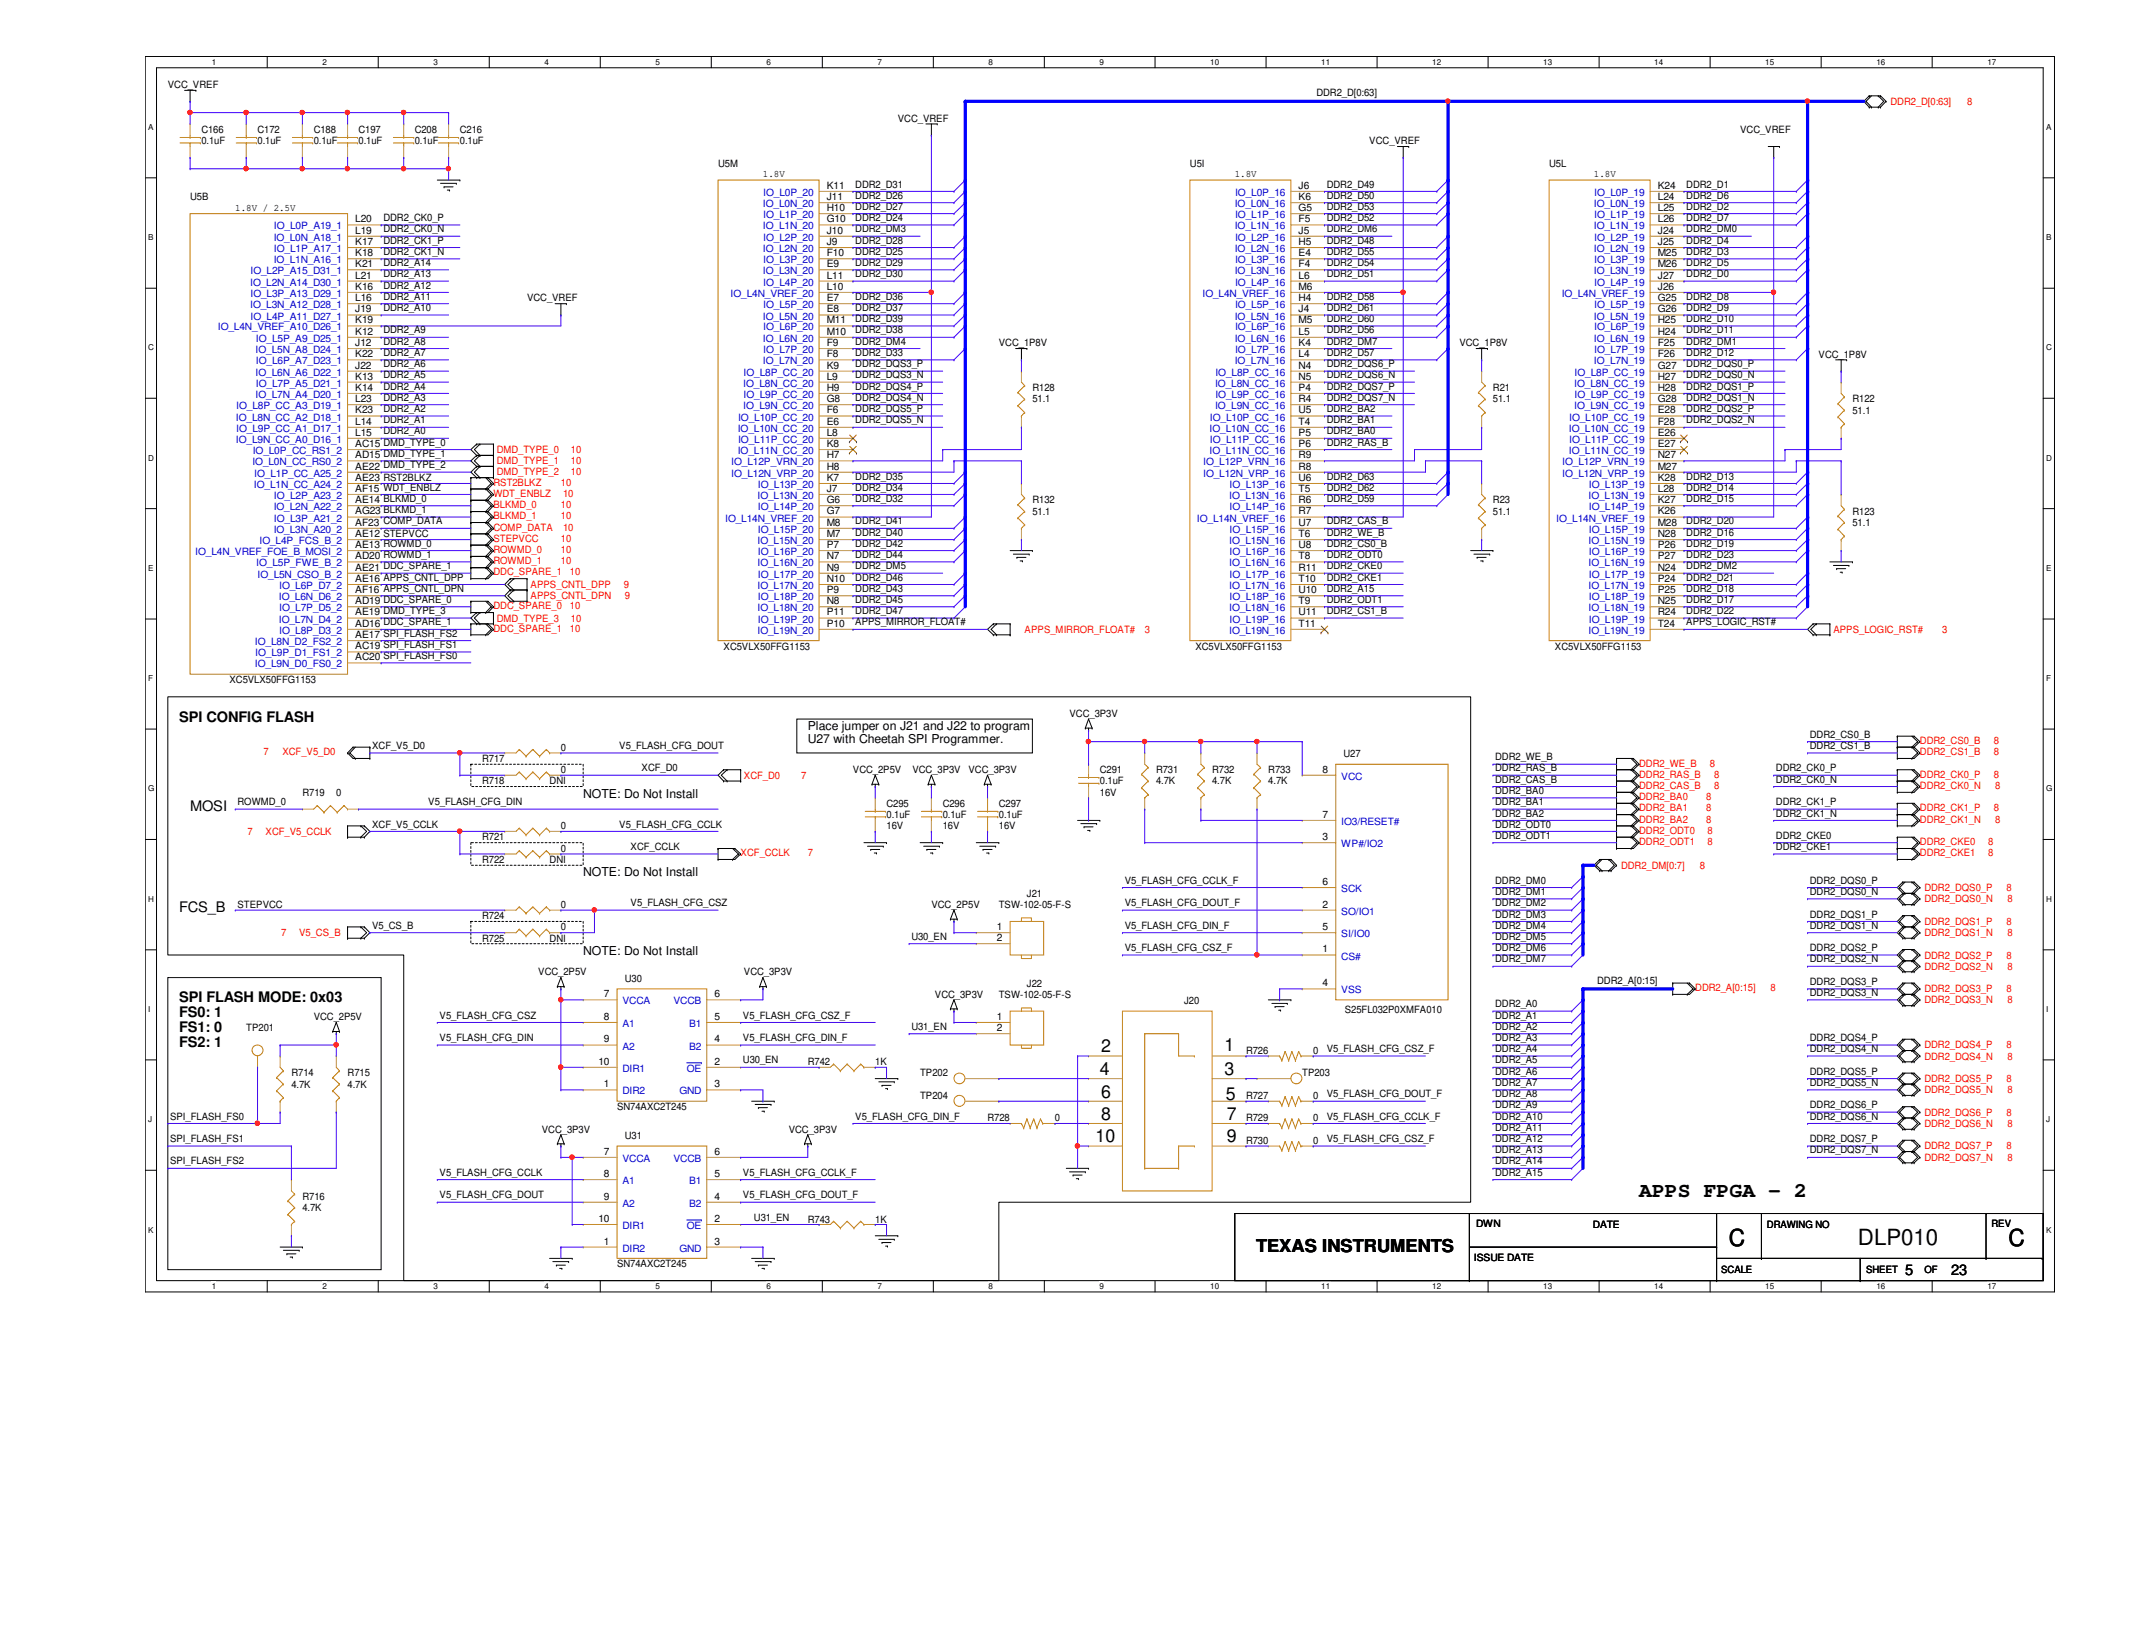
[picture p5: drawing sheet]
<svg xmlns="http://www.w3.org/2000/svg" width="279mm" height="216mm" viewBox="0 0 279 216" stroke-linecap="round" stroke-linejoin="round" font-family="sans-serif">
<defs><g id="words">
<g font-size="3.1">
<text x="226.8" y="163.4">C</text>
<text x="263.5" y="163.4">C</text>
</g>
<text font-size="2.9" x="243.7" y="163.2">DLP010</text>
<text font-size="2.8" x="215" y="157.1">APPS FPGA - 2</text>
<g font-size="2.3">
<text x="160.6" y="137.9">1</text>
<text x="144.3" y="141">4</text>
<text x="144.4" y="138">2</text>
<text x="160.6" y="141">3</text>
<text x="143.7" y="149.8">10</text>
<text x="144.4" y="144.1">6</text>
<text x="144.4" y="146.9">8</text>
<text x="160.8" y="144.2">5</text>
<text x="160.9" y="146.9">7</text>
<text x="160.9" y="149.8">9</text>
<text x="164.8" y="164.3">TEXAS INSTRUMENTS</text>
</g>
<g font-size="1.9">
<text x="23.5" y="94.7">SPI CONFIG FLASH</text>
<text x="24.9" y="106.3">MOSI</text>
<text x="23.5" y="119.6">FCS_B</text>
<text x="23.5" y="131.5">SPI FLASH MODE: 0x03</text>
<text x="23.5" y="133.4">FS0: 1</text>
<text x="23.5" y="135.4">FS1: 0</text>
<text x="23.5" y="137.3">FS2: 1</text>
<text x="249.9" y="167.2">5</text>
<text x="255.9" y="167.2">23</text>
</g>
<g font-size="1.6">
<text x="106" y="95.8">Place jumper on J21 and J22 to program</text>
<text x="106" y="97.4">U27 with Cheetah SPI Programmer.</text>
<text x="76.5" y="104.6">NOTE: Do Not Install</text>
<text x="76.5" y="114.9">NOTE: Do Not Install</text>
<text x="76.5" y="125.2">NOTE: Do Not Install</text>
</g>
<g font-size="1.3">
<text x="22" y="11.6">VCC_VREF</text>
<text x="26.4" y="17.4">C166</text>
<text x="33.8" y="17.4">C172</text>
<text x="41.1" y="17.4">C188</text>
<text x="47" y="17.4">C197</text>
<text x="54.4" y="17.4">C208</text>
<text x="60.3" y="17.4">C216</text>
<text x="117.8" y="16">VCC_VREF</text>
<text x="172.7" y="12.7">DDR2_D[0:63]</text>
<text x="228.3" y="17.4">VCC_VREF</text>
<text x="26.4" y="18.9">0.1uF</text>
<text x="33.8" y="18.9">0.1uF</text>
<text x="41.1" y="18.9">0.1uF</text>
<text x="47" y="18.9">0.1uF</text>
<text x="54.4" y="18.9">0.1uF</text>
<text x="60.3" y="18.9">0.1uF</text>
<text x="94.2" y="21.8">U5M</text>
<text x="100.1" y="23.2">1.8V</text>
<text x="156.1" y="21.8">U5I</text>
<text x="162" y="23.2">1.8V</text>
<text x="179.6" y="18.9">VCC_VREF</text>
<text x="203.2" y="21.8">U5L</text>
<text x="209.1" y="23.2">1.8V</text>
<text x="24.9" y="26.3">U5B</text>
<text x="30.9" y="27.6">1.8V / 2.5V</text>
<text x="46.6" y="29.2">L20</text>
<text x="50.3" y="29">DDR2_CK0_P</text>
<text x="108.5" y="24.8">K11</text>
<text x="108.5" y="26.2">J11</text>
<text x="108.5" y="27.7">H10</text>
<text x="108.5" y="29.2">G10</text>
<text x="112.2" y="27.5">DDR2_D27</text>
<text x="112.2" y="24.6">DDR2_D31</text>
<text x="112.2" y="29">DDR2_D24</text>
<text x="112.2" y="26.1">DDR2_D26</text>
<text x="170.3" y="24.8">J6</text>
<text x="170.3" y="26.2">K6</text>
<text x="170.3" y="27.7">G5</text>
<text x="170.3" y="29.2">F5</text>
<text x="174" y="26.1">DDR2_D50</text>
<text x="174" y="27.5">DDR2_D53</text>
<text x="174" y="24.6">DDR2_D49</text>
<text x="174" y="29">DDR2_D52</text>
<text x="217.5" y="24.8">K24</text>
<text x="217.5" y="26.2">L24</text>
<text x="217.5" y="27.7">L25</text>
<text x="217.5" y="29.2">L26</text>
<text x="221.2" y="27.5">DDR2_D2</text>
<text x="221.2" y="29">DDR2_D7</text>
<text x="221.2" y="26.1">DDR2_D6</text>
<text x="221.2" y="24.6">DDR2_D1</text>
<text x="46.6" y="30.6">L19</text>
<text x="46.6" y="32.1">K17</text>
<text x="46.6" y="33.6">K18</text>
<text x="46.6" y="35.1">K21</text>
<text x="50.3" y="30.5">DDR2_CK0_N</text>
<text x="50.3" y="32">DDR2_CK1_P</text>
<text x="50.3" y="33.4">DDR2_CK1_N</text>
<text x="50.3" y="34.9">DDR2_A14</text>
<text x="108.5" y="30.6">J10</text>
<text x="108.5" y="32.1">J9</text>
<text x="108.5" y="33.6">F10</text>
<text x="108.5" y="35.1">E9</text>
<text x="112.2" y="30.5">DDR2_DM3</text>
<text x="112.2" y="34.9">DDR2_D29</text>
<text x="112.2" y="33.4">DDR2_D25</text>
<text x="112.2" y="32">DDR2_D28</text>
<text x="170.3" y="30.6">J5</text>
<text x="170.3" y="32.1">H5</text>
<text x="170.3" y="33.6">E4</text>
<text x="170.3" y="35.1">F4</text>
<text x="174" y="34.9">DDR2_D54</text>
<text x="174" y="33.4">DDR2_D55</text>
<text x="174" y="30.5">DDR2_DM6</text>
<text x="174" y="32">DDR2_D48</text>
<text x="217.5" y="30.6">J24</text>
<text x="217.5" y="32.1">J25</text>
<text x="217.5" y="33.6">M25</text>
<text x="217.5" y="35.1">M26</text>
<text x="221.2" y="30.5">DDR2_DM0</text>
<text x="221.2" y="34.9">DDR2_D5</text>
<text x="221.2" y="32">DDR2_D4</text>
<text x="221.2" y="33.4">DDR2_D3</text>
<text x="46.6" y="36.5">L21</text>
<text x="46.6" y="38">K16</text>
<text x="46.6" y="39.5">L16</text>
<text x="46.6" y="41">J19</text>
<text x="50.3" y="37.8">DDR2_A12</text>
<text x="50.3" y="36.4">DDR2_A13</text>
<text x="50.3" y="40.8">DDR2_A10</text>
<text x="50.3" y="39.3">DDR2_A11</text>
<text x="69.1" y="39.5">VCC_VREF</text>
<text x="108.5" y="36.5">L11</text>
<text x="108.5" y="38">L10</text>
<text x="108.5" y="39.5">E7</text>
<text x="108.5" y="41">E8</text>
<text x="112.2" y="36.4">DDR2_D30</text>
<text x="112.2" y="39.3">DDR2_D36</text>
<text x="112.2" y="40.8">DDR2_D37</text>
<text x="170.3" y="36.5">L6</text>
<text x="170.3" y="38">M6</text>
<text x="170.3" y="39.5">H4</text>
<text x="170.3" y="41">J4</text>
<text x="174" y="36.4">DDR2_D51</text>
<text x="174" y="39.3">DDR2_D58</text>
<text x="174" y="40.8">DDR2_D61</text>
<text x="217.5" y="36.5">J27</text>
<text x="217.5" y="38">J26</text>
<text x="217.5" y="39.5">G25</text>
<text x="217.5" y="41">G26</text>
<text x="221.2" y="39.3">DDR2_D8</text>
<text x="221.2" y="40.8">DDR2_D9</text>
<text x="221.2" y="36.4">DDR2_D0</text>
<text x="46.6" y="42.4">K19</text>
<text x="46.6" y="43.9">K12</text>
<text x="46.6" y="45.4">J12</text>
<text x="46.6" y="46.9">K22</text>
<text x="50.3" y="45.2">DDR2_A8</text>
<text x="50.3" y="46.7">DDR2_A7</text>
<text x="50.3" y="43.7">DDR2_A9</text>
<text x="108.5" y="42.4">M11</text>
<text x="108.5" y="43.9">M10</text>
<text x="108.5" y="45.4">F9</text>
<text x="108.5" y="46.9">F8</text>
<text x="112.2" y="46.7">DDR2_D33</text>
<text x="112.2" y="45.2">DDR2_DM4</text>
<text x="112.2" y="42.2">DDR2_D39</text>
<text x="112.2" y="43.7">DDR2_D38</text>
<text x="131" y="45.4">VCC_1P8V</text>
<text x="170.3" y="42.4">M5</text>
<text x="170.3" y="43.9">L5</text>
<text x="170.3" y="45.4">K4</text>
<text x="170.3" y="46.9">L4</text>
<text x="174" y="46.7">DDR2_D57</text>
<text x="174" y="42.2">DDR2_D60</text>
<text x="174" y="43.7">DDR2_D56</text>
<text x="174" y="45.2">DDR2_DM7</text>
<text x="191.4" y="45.4">VCC_1P8V</text>
<text x="217.5" y="42.4">H25</text>
<text x="217.5" y="43.9">H24</text>
<text x="217.5" y="45.4">F25</text>
<text x="217.5" y="46.9">F26</text>
<text x="221.2" y="43.7">DDR2_D11</text>
<text x="221.2" y="42.2">DDR2_D10</text>
<text x="221.2" y="45.2">DDR2_DM1</text>
<text x="221.2" y="46.7">DDR2_D12</text>
<text x="238.5" y="46.9">VCC_1P8V</text>
<text x="46.6" y="48.3">J22</text>
<text x="46.6" y="49.8">K13</text>
<text x="46.6" y="51.3">K14</text>
<text x="46.6" y="52.7">L23</text>
<text x="50.3" y="48.2">DDR2_A6</text>
<text x="50.3" y="49.6">DDR2_A5</text>
<text x="50.3" y="51.1">DDR2_A4</text>
<text x="50.3" y="52.6">DDR2_A3</text>
<text x="108.5" y="48.3">K9</text>
<text x="108.5" y="49.8">L9</text>
<text x="108.5" y="51.3">H9</text>
<text x="108.5" y="52.7">G8</text>
<text x="112.2" y="51.1">DDR2_DQS4_P</text>
<text x="112.2" y="52.6">DDR2_DQS4_N</text>
<text x="112.2" y="48.2">DDR2_DQS3_P</text>
<text x="112.2" y="49.6">DDR2_DQS3_N</text>
<text x="135.4" y="51.3">R128</text>
<text x="135.4" y="52.8">51.1</text>
<text x="170.3" y="48.3">N4</text>
<text x="170.3" y="49.8">N5</text>
<text x="170.3" y="51.3">P4</text>
<text x="170.3" y="52.7">R4</text>
<text x="174" y="49.6">DDR2_DQS6_N</text>
<text x="174" y="51.1">DDR2_DQS7_P</text>
<text x="174" y="52.6">DDR2_DQS7_N</text>
<text x="174" y="48.2">DDR2_DQS6_P</text>
<text x="195.8" y="51.3">R21</text>
<text x="195.8" y="52.8">51.1</text>
<text x="217.5" y="48.3">G27</text>
<text x="217.5" y="49.8">H27</text>
<text x="217.5" y="51.3">H28</text>
<text x="217.5" y="52.7">G28</text>
<text x="221.2" y="48.2">DDR2_DQS0_P</text>
<text x="221.2" y="49.6">DDR2_DQS0_N</text>
<text x="221.2" y="51.1">DDR2_DQS1_P</text>
<text x="221.2" y="52.6">DDR2_DQS1_N</text>
<text x="243" y="52.8">R122</text>
<text x="46.6" y="54.2">K23</text>
<text x="46.6" y="55.7">L14</text>
<text x="46.6" y="57.1">L15</text>
<text x="46.6" y="58.6">AC15 DMD_TYPE_0</text>
<text x="50.3" y="57">DDR2_A0</text>
<text x="50.3" y="55.5">DDR2_A1</text>
<text x="50.3" y="54.1">DDR2_A2</text>
<text x="108.5" y="54.2">F6</text>
<text x="108.5" y="55.7">E6</text>
<text x="108.5" y="57.1">L8</text>
<text x="108.5" y="58.6">K8</text>
<text x="112.2" y="54.1">DDR2_DQS5_P</text>
<text x="112.2" y="55.5">DDR2_DQS5_N</text>
<text x="170.3" y="54.2">U5</text>
<text x="170.3" y="55.7">T4</text>
<text x="170.3" y="57.1">P5</text>
<text x="170.3" y="58.6">P6</text>
<text x="174" y="58.5">DDR2_RAS_B</text>
<text x="174" y="54.1">DDR2_BA2</text>
<text x="174" y="55.5">DDR2_BA1</text>
<text x="174" y="57">DDR2_BA0</text>
<text x="217.5" y="54.2">E28</text>
<text x="217.5" y="55.7">F28</text>
<text x="217.5" y="57.1">E26</text>
<text x="217.5" y="58.6">E27</text>
<text x="221.2" y="54.1">DDR2_DQS2_P</text>
<text x="221.2" y="55.5">DDR2_DQS2_N</text>
<text x="243" y="54.3">51.1</text>
<text x="46.6" y="60.1">AD15 DMD_TYPE_1</text>
<text x="46.6" y="61.6">AE22 DMD_TYPE_2</text>
<text x="46.6" y="63.1">AE23 RST2BLKZ</text>
<text x="46.6" y="64.5">AF15 WDT_ENBLZ</text>
<text x="46.6" y="66">AE14 BLKMD_0</text>
<text x="108.5" y="60.1">H7</text>
<text x="108.5" y="61.6">H8</text>
<text x="108.5" y="63.1">K7</text>
<text x="108.5" y="64.5">J7</text>
<text x="108.5" y="66">G6</text>
<text x="112.2" y="62.9">DDR2_D35</text>
<text x="112.2" y="65.8">DDR2_D32</text>
<text x="112.2" y="64.3">DDR2_D34</text>
<text x="170.3" y="60.1">R9</text>
<text x="170.3" y="61.6">R8</text>
<text x="170.3" y="63.1">U6</text>
<text x="170.3" y="64.5">T5</text>
<text x="170.3" y="66">R6</text>
<text x="174" y="62.9">DDR2_D63</text>
<text x="174" y="64.3">DDR2_D62</text>
<text x="174" y="65.8">DDR2_D59</text>
<text x="217.5" y="60.1">N27</text>
<text x="217.5" y="61.6">M27</text>
<text x="217.5" y="63.1">K28</text>
<text x="217.5" y="64.5">L28</text>
<text x="217.5" y="66">K27</text>
<text x="221.2" y="62.9">DDR2_D13</text>
<text x="221.2" y="65.8">DDR2_D15</text>
<text x="221.2" y="64.3">DDR2_D14</text>
<text x="46.6" y="67.5">AG23 BLKMD_1</text>
<text x="46.6" y="69">AF23 COMP_DATA</text>
<text x="46.6" y="70.4">AE12 STEPVCC</text>
<text x="46.6" y="71.9">AE13 ROWMD_0</text>
<text x="108.5" y="67.5">G7</text>
<text x="108.5" y="69">M8</text>
<text x="108.5" y="70.4">M7</text>
<text x="108.5" y="71.9">P7</text>
<text x="112.2" y="71.7">DDR2_D42</text>
<text x="112.2" y="68.8">DDR2_D41</text>
<text x="112.2" y="70.3">DDR2_D40</text>
<text x="135.4" y="66">R132</text>
<text x="135.4" y="67.5">51.1</text>
<text x="170.3" y="67.5">R7</text>
<text x="170.3" y="69">U7</text>
<text x="170.3" y="70.4">T6</text>
<text x="170.3" y="71.9">U8</text>
<text x="174" y="70.3">DDR2_WE_B</text>
<text x="174" y="71.7">DDR2_CS0_B</text>
<text x="174" y="68.8">DDR2_CAS_B</text>
<text x="195.8" y="66">R23</text>
<text x="195.8" y="67.5">51.1</text>
<text x="217.5" y="67.5">K26</text>
<text x="217.5" y="69">M28</text>
<text x="217.5" y="70.4">N28</text>
<text x="217.5" y="71.9">P26</text>
<text x="221.2" y="71.7">DDR2_D19</text>
<text x="221.2" y="68.8">DDR2_D20</text>
<text x="221.2" y="70.3">DDR2_D16</text>
<text x="243" y="67.5">R123</text>
<text x="243" y="69">51.1</text>
<text x="46.6" y="73.4">AD20 ROWMD_1</text>
<text x="46.6" y="74.8">AE21 DDC_SPARE_1</text>
<text x="46.6" y="76.3">AE16 APPS_CNTL_DPP</text>
<text x="46.6" y="77.8">AF16 APPS_CNTL_DPN</text>
<text x="108.5" y="73.4">N7</text>
<text x="108.5" y="74.8">N9</text>
<text x="108.5" y="76.3">N10</text>
<text x="108.5" y="77.8">P9</text>
<text x="112.2" y="73.2">DDR2_D44</text>
<text x="112.2" y="77.6">DDR2_D43</text>
<text x="112.2" y="76.2">DDR2_D46</text>
<text x="112.2" y="74.7">DDR2_DM5</text>
<text x="170.3" y="73.4">T8</text>
<text x="170.3" y="74.8">R11</text>
<text x="170.3" y="76.3">T10</text>
<text x="170.3" y="77.8">U10</text>
<text x="174" y="74.7">DDR2_CKE0</text>
<text x="174" y="73.2">DDR2_ODT0</text>
<text x="174" y="76.2">DDR2_CKE1</text>
<text x="174" y="77.6">DDR2_A15</text>
<text x="217.5" y="73.4">P27</text>
<text x="217.5" y="74.8">N24</text>
<text x="217.5" y="76.3">P24</text>
<text x="217.5" y="77.8">P25</text>
<text x="221.2" y="73.2">DDR2_D23</text>
<text x="221.2" y="77.6">DDR2_D18</text>
<text x="221.2" y="74.7">DDR2_DM2</text>
<text x="221.2" y="76.2">DDR2_D21</text>
<text x="46.6" y="79.2">AD19 DDC_SPARE_0</text>
<text x="46.6" y="80.7">AE19 DMD_TYPE_3</text>
<text x="46.6" y="82.2">AD16 DDC_SPARE_1</text>
<text x="46.6" y="83.7">AE17 SPI_FLASH_FS2</text>
<text x="108.5" y="79.2">N8</text>
<text x="108.5" y="80.7">P11</text>
<text x="108.5" y="82.2">P10</text>
<text x="112.2" y="80.6">DDR2_D47</text>
<text x="112.2" y="79.1">DDR2_D45</text>
<text x="112.2" y="82">APPS_MIRROR_FLOAT#</text>
<text x="170.3" y="79.2">T9</text>
<text x="170.3" y="80.7">U11</text>
<text x="170.3" y="82.2">T11</text>
<text x="174" y="80.6">DDR2_CS1_B</text>
<text x="174" y="79.1">DDR2_ODT1</text>
<text x="217.5" y="79.2">N25</text>
<text x="217.5" y="80.7">R24</text>
<text x="217.5" y="82.2">T24</text>
<text x="221.2" y="80.6">DDR2_D22</text>
<text x="221.2" y="82">APPS_LOGIC_RST#</text>
<text x="221.2" y="79.1">DDR2_D17</text>
<text x="30.1" y="89.6">XC5VLX50FFG1153</text>
<text x="46.6" y="85.2">AC19 SPI_FLASH_FS1</text>
<text x="46.6" y="86.6">AC20 SPI_FLASH_FS0</text>
<text x="94.9" y="85.2">XC5VLX50FFG1153</text>
<text x="156.8" y="85.2">XC5VLX50FFG1153</text>
<text x="204" y="85.2">XC5VLX50FFG1153</text>
<text x="140.3" y="94.1">VCC_3P3V</text>
<text x="48.8" y="98.3">XCF_V5_D0</text>
<text x="63.2" y="99.9">R717</text>
<text x="73.6" y="98.5">0</text>
<text x="73.6" y="101.4">0</text>
<text x="81.2" y="98.3">V5_FLASH_CFG_DOUT</text>
<text x="84.2" y="101.2">XCF_D0</text>
<text x="111.9" y="101.4">VCC_2P5V</text>
<text x="119.7" y="101.4">VCC_3P3V</text>
<text x="127" y="101.4">VCC_3P3V</text>
<text x="144.3" y="101.4">C291</text>
<text x="151.6" y="101.4">R731</text>
<text x="159" y="101.4">R732</text>
<text x="166.4" y="101.4">R733</text>
<text x="173.5" y="101.3">8</text>
<text x="176.2" y="99.4">U27</text>
<text x="196.1" y="99.7">DDR2_WE_B</text>
<text x="196.1" y="101.2">DDR2_RAS_B</text>
<text x="233" y="101.2">DDR2_CK0_P</text>
<text x="237.4" y="96.8">DDR2_CS0_B</text>
<text x="237.4" y="98.3">DDR2_CS1_B</text>
<text x="31.2" y="105.6">ROWMD_0</text>
<text x="39.7" y="104.4">R719</text>
<text x="44.1" y="104.4">0</text>
<text x="56.2" y="105.6">V5_FLASH_CFG_DIN</text>
<text x="63.2" y="102.9">R718</text>
<text x="72.1" y="102.9">DNI</text>
<text x="116.3" y="105.8">C295</text>
<text x="116.3" y="107.3">0.1uF</text>
<text x="123.7" y="105.8">C296</text>
<text x="123.7" y="107.3">0.1uF</text>
<text x="131" y="105.8">C297</text>
<text x="131" y="107.3">0.1uF</text>
<text x="144.3" y="102.9">0.1uF</text>
<text x="144.3" y="104.4">16V</text>
<text x="151.6" y="102.9">4.7K</text>
<text x="159" y="102.9">4.7K</text>
<text x="166.4" y="102.9">4.7K</text>
<text x="173.5" y="107.3">7</text>
<text x="196.1" y="104.1">DDR2_BA0</text>
<text x="196.1" y="105.6">DDR2_BA1</text>
<text x="196.1" y="107.1">DDR2_BA2</text>
<text x="196.1" y="102.7">DDR2_CAS_B</text>
<text x="233" y="102.7">DDR2_CK0_N</text>
<text x="233" y="105.6">DDR2_CK1_P</text>
<text x="233" y="107.1">DDR2_CK1_N</text>
<text x="48.8" y="108.5">XCF_V5_CCLK</text>
<text x="63.2" y="110.2">R721</text>
<text x="63.2" y="113.2">R722</text>
<text x="72.1" y="113.2">DNI</text>
<text x="73.6" y="108.8">0</text>
<text x="73.6" y="111.7">0</text>
<text x="81.2" y="108.5">V5_FLASH_CFG_CCLK</text>
<text x="82.7" y="111.5">XCF_CCLK</text>
<text x="116.3" y="108.8">16V</text>
<text x="123.7" y="108.8">16V</text>
<text x="131" y="108.8">16V</text>
<text x="173.5" y="110.2">3</text>
<text x="196.1" y="108.5">DDR2_ODT0</text>
<text x="196.1" y="110">DDR2_ODT1</text>
<text x="233" y="110">DDR2_CKE0</text>
<text x="233" y="111.5">DDR2_CKE1</text>
<text x="31.2" y="119.1">STEPVCC</text>
<text x="73.6" y="119.1">0</text>
<text x="82.7" y="118.9">V5_FLASH_CFG_CSZ</text>
<text x="122.2" y="119.1">VCC_2P5V</text>
<text x="131" y="119.1">TSW-102-05-F-S</text>
<text x="134.7" y="117.6">J21</text>
<text x="147.5" y="115.9">V5_FLASH_CFG_CCLK_F</text>
<text x="147.5" y="118.9">V5_FLASH_CFG_DOUT_F</text>
<text x="173.5" y="119">2</text>
<text x="173.5" y="116.1">6</text>
<text x="196.1" y="115.9">DDR2_DM0</text>
<text x="196.1" y="117.4">DDR2_DM1</text>
<text x="196.1" y="118.9">DDR2_DM2</text>
<text x="237.4" y="115.9">DDR2_DQS0_P</text>
<text x="237.4" y="117.4">DDR2_DQS0_N</text>
<text x="48.8" y="121.8">V5_CS_B</text>
<text x="63.2" y="123.5">R725</text>
<text x="63.2" y="120.6">R724</text>
<text x="72.1" y="123.5">DNI</text>
<text x="73.6" y="122">0</text>
<text x="119.5" y="123.3">U30_EN</text>
<text x="130.8" y="122">1</text>
<text x="130.8" y="123.4">2</text>
<text x="147.5" y="121.8">V5_FLASH_CFG_DIN_F</text>
<text x="147.5" y="124.8">V5_FLASH_CFG_CSZ_F</text>
<text x="173.5" y="124.9">1</text>
<text x="173.5" y="122">5</text>
<text x="196.1" y="120.4">DDR2_DM3</text>
<text x="196.1" y="121.8">DDR2_DM4</text>
<text x="196.1" y="123.3">DDR2_DM5</text>
<text x="196.1" y="124.8">DDR2_DM6</text>
<text x="237.4" y="120.4">DDR2_DQS1_P</text>
<text x="237.4" y="124.8">DDR2_DQS2_P</text>
<text x="237.4" y="121.8">DDR2_DQS1_N</text>
<text x="70.6" y="127.9">VCC_2P5V</text>
<text x="79.2" y="130.8">7</text>
<text x="82" y="128.8">U30</text>
<text x="93.7" y="130.8">6</text>
<text x="97.6" y="127.9">VCC_3P3V</text>
<text x="122.6" y="130.9">VCC_3P3V</text>
<text x="131" y="130.9">TSW-102-05-F-S</text>
<text x="134.7" y="129.4">J22</text>
<text x="155.3" y="131.7">J20</text>
<text x="173.5" y="129.4">4</text>
<text x="196.1" y="126.2">DDR2_DM7</text>
<text x="209.5" y="129.1">DDR2_A[0:15]</text>
<text x="237.4" y="129.2">DDR2_DQS3_P</text>
<text x="237.4" y="126.2">DDR2_DQS2_N</text>
<text x="237.4" y="130.6">DDR2_DQS3_N</text>
<text x="32.3" y="135.3">TP201</text>
<text x="41.1" y="133.8">VCC_2P5V</text>
<text x="57.7" y="133.6">V5_FLASH_CFG_CSZ</text>
<text x="57.7" y="136.6">V5_FLASH_CFG_DIN</text>
<text x="79.2" y="133.8">8</text>
<text x="79.2" y="136.7">9</text>
<text x="93.7" y="136.7">4</text>
<text x="93.7" y="133.8">5</text>
<text x="97.5" y="133.6">V5_FLASH_CFG_CSZ_F</text>
<text x="97.5" y="136.6">V5_FLASH_CFG_DIN_F</text>
<text x="119.5" y="135.1">U31_EN</text>
<text x="130.8" y="133.8">1</text>
<text x="130.8" y="135.3">2</text>
<text x="176.4" y="132.9">S25FL032P0XMFA010</text>
<text x="196.1" y="132.1">DDR2_A0</text>
<text x="196.1" y="133.6">DDR2_A1</text>
<text x="196.1" y="135.1">DDR2_A2</text>
<text x="196.1" y="136.6">DDR2_A3</text>
<text x="237.4" y="136.6">DDR2_DQS4_P</text>
<text x="38.2" y="141.2">R714</text>
<text x="38.2" y="142.7">4.7K</text>
<text x="45.6" y="141.2">R715</text>
<text x="45.6" y="142.7">4.7K</text>
<text x="78.5" y="139.7">10</text>
<text x="79.2" y="142.6">1</text>
<text x="93.7" y="139.7">2</text>
<text x="93.7" y="142.6">3</text>
<text x="97.5" y="139.5">U30_EN</text>
<text x="106" y="139.7">R742</text>
<text x="114.8" y="139.7">1K</text>
<text x="120.7" y="141.2">TP202</text>
<text x="163.4" y="138.3">R726</text>
<text x="170.8" y="141.2">TP203</text>
<text x="172.3" y="138.3">0</text>
<text x="174" y="138">V5_FLASH_CFG_CSZ_F</text>
<text x="174" y="143.9">V5_FLASH_CFG_DOUT_F</text>
<text x="196.1" y="138">DDR2_A4</text>
<text x="196.1" y="139.5">DDR2_A5</text>
<text x="196.1" y="141">DDR2_A6</text>
<text x="196.1" y="143.9">DDR2_A8</text>
<text x="196.1" y="142.5">DDR2_A7</text>
<text x="237.4" y="141">DDR2_DQS5_P</text>
<text x="237.4" y="138">DDR2_DQS4_N</text>
<text x="237.4" y="142.5">DDR2_DQS5_N</text>
<text x="22.3" y="146.9">SPI_FLASH_FS0</text>
<text x="22.3" y="149.8">SPI_FLASH_FS1</text>
<text x="71.1" y="148.5">VCC_3P3V</text>
<text x="80.9" y="145.6">SN74AXC2T245</text>
<text x="82" y="149.4">U31</text>
<text x="103.5" y="148.5">VCC_3P3V</text>
<text x="112.2" y="146.9">V5_FLASH_CFG_DIN_F</text>
<text x="120.7" y="144.1">TP204</text>
<text x="129.5" y="147.1">R728</text>
<text x="138.4" y="147.1">0</text>
<text x="163.4" y="144.1">R727</text>
<text x="163.4" y="147.1">R729</text>
<text x="172.3" y="144.1">0</text>
<text x="172.3" y="147.1">0</text>
<text x="174" y="146.9">V5_FLASH_CFG_CCLK_F</text>
<text x="174" y="149.8">V5_FLASH_CFG_CSZ_F</text>
<text x="196.1" y="146.9">DDR2_A10</text>
<text x="196.1" y="148.3">DDR2_A11</text>
<text x="196.1" y="149.8">DDR2_A12</text>
<text x="196.1" y="145.4">DDR2_A9</text>
<text x="237.4" y="145.4">DDR2_DQS6_P</text>
<text x="237.4" y="149.8">DDR2_DQS7_P</text>
<text x="237.4" y="146.9">DDR2_DQS6_N</text>
<text x="22.3" y="152.7">SPI_FLASH_FS2</text>
<text x="57.7" y="154.2">V5_FLASH_CFG_CCLK</text>
<text x="79.2" y="151.5">7</text>
<text x="79.2" y="154.4">8</text>
<text x="93.7" y="154.4">5</text>
<text x="93.7" y="151.5">6</text>
<text x="97.5" y="154.2">V5_FLASH_CFG_CCLK_F</text>
<text x="163.4" y="150">R730</text>
<text x="172.3" y="150">0</text>
<text x="196.1" y="151.3">DDR2_A13</text>
<text x="196.1" y="152.7">DDR2_A14</text>
<text x="196.1" y="154.2">DDR2_A15</text>
<text x="237.4" y="151.3">DDR2_DQS7_N</text>
<text x="39.7" y="157.4">R716</text>
<text x="39.7" y="158.9">4.7K</text>
<text x="57.7" y="157.2">V5_FLASH_CFG_DOUT</text>
<text x="78.5" y="160.3">10</text>
<text x="79.2" y="157.4">9</text>
<text x="93.7" y="160.3">2</text>
<text x="93.7" y="157.4">4</text>
<text x="97.5" y="157.2">V5_FLASH_CFG_DOUT_F</text>
<text x="98.9" y="160.1">U31_EN</text>
<text x="106" y="160.4">R743</text>
<text x="114.8" y="160.4">1K</text>
<text x="193.6" y="161">DWN</text>
<text x="209" y="161.1">DATE</text>
<text x="231.8" y="161.1">DRAWING NO</text>
<text x="261.2" y="161">REV</text>
<text x="79.2" y="163.2">1</text>
<text x="80.9" y="166.2">SN74AXC2T245</text>
<text x="93.7" y="163.2">3</text>
<text x="193.3" y="165.4">ISSUE DATE</text>
<text x="225.8" y="167">SCALE</text>
<text x="244.8" y="167">SHEET</text>
<text x="252.4" y="167">OF</text>
</g>
<g font-size="1.3" fill="#f00">
<text x="248" y="13.8">DDR2_D[0:63]</text>
<text x="258" y="13.8">8</text>
<text x="65.2" y="59.4">DMD_TYPE_0</text>
<text x="74.9" y="59.4">10</text>
<text x="64.7" y="65.2">WDT_ENBLZ</text>
<text x="64.7" y="63.7">RST2BLKZ</text>
<text x="65.2" y="60.9">DMD_TYPE_1</text>
<text x="65.2" y="62.4">DMD_TYPE_2</text>
<text x="73.6" y="63.7">10</text>
<text x="73.9" y="65.2">10</text>
<text x="74.9" y="60.9">10</text>
<text x="74.9" y="62.4">10</text>
<text x="64.7" y="68.1">BLKMD_1</text>
<text x="64.7" y="66.6">BLKMD_0</text>
<text x="64.7" y="71.1">STEPVCC</text>
<text x="64.7" y="69.6">COMP_DATA</text>
<text x="73.6" y="71.1">10</text>
<text x="73.6" y="68.1">10</text>
<text x="73.6" y="66.6">10</text>
<text x="73.9" y="69.6">10</text>
<text x="64.7" y="74">ROWMD_1</text>
<text x="64.7" y="72.6">ROWMD_0</text>
<text x="64.7" y="75.5">DDC_SPARE_1</text>
<text x="69.6" y="77.1">APPS_CNTL_DPP</text>
<text x="73.6" y="74">10</text>
<text x="73.6" y="72.6">10</text>
<text x="74.8" y="75.5">10</text>
<text x="81.8" y="77.1">9</text>
<text x="64.7" y="79.9">DDC_SPARE_0</text>
<text x="64.7" y="82.8">DDC_SPARE_1</text>
<text x="65.2" y="81.5">DMD_TYPE_3</text>
<text x="69.6" y="78.6">APPS_CNTL_DPN</text>
<text x="74.8" y="79.9">10</text>
<text x="74.8" y="82.8">10</text>
<text x="74.9" y="81.5">10</text>
<text x="82" y="78.6">9</text>
<text x="134.4" y="83">APPS_MIRROR_FLOAT#</text>
<text x="150.2" y="83">3</text>
<text x="240.5" y="83">APPS_LOGIC_RST#</text>
<text x="254.8" y="83">3</text>
<text x="34.5" y="99.1">7</text>
<text x="37" y="99.1">XCF_V5_D0</text>
<text x="215" y="100.5">DDR2_WE_B</text>
<text x="224.3" y="100.5">8</text>
<text x="251.8" y="97.6">DDR2_CS0_B</text>
<text x="251.8" y="99.1">DDR2_CS1_B</text>
<text x="261.5" y="97.6">8</text>
<text x="261.5" y="99.1">8</text>
<text x="97.6" y="102.1">XCF_D0</text>
<text x="105.1" y="102.1">7</text>
<text x="215" y="102">DDR2_RAS_B</text>
<text x="215" y="103.5">DDR2_CAS_B</text>
<text x="215" y="104.9">DDR2_BA0</text>
<text x="215" y="106.4">DDR2_BA1</text>
<text x="215" y="107.9">DDR2_BA2</text>
<text x="223.8" y="104.9">8</text>
<text x="223.8" y="106.4">8</text>
<text x="223.8" y="107.9">8</text>
<text x="224.9" y="102">8</text>
<text x="224.9" y="103.5">8</text>
<text x="251.8" y="102">DDR2_CK0_P</text>
<text x="251.8" y="103.5">DDR2_CK0_N</text>
<text x="251.8" y="106.4">DDR2_CK1_P</text>
<text x="251.8" y="107.9">DDR2_CK1_N</text>
<text x="261.5" y="102">8</text>
<text x="261.5" y="106.4">8</text>
<text x="261.7" y="103.5">8</text>
<text x="261.7" y="107.9">8</text>
<text x="32.5" y="109.5">7</text>
<text x="34.8" y="109.5">XCF_V5_CCLK</text>
<text x="97.2" y="112.3">XCF_CCLK</text>
<text x="106" y="112.3">7</text>
<text x="212.6" y="113.9">DDR2_DM[0:7]</text>
<text x="215" y="109.4">DDR2_ODT0</text>
<text x="215" y="110.8">DDR2_ODT1</text>
<text x="223" y="113.9">8</text>
<text x="224" y="109.4">8</text>
<text x="224" y="110.8">8</text>
<text x="251.8" y="110.8">DDR2_CKE0</text>
<text x="251.8" y="112.3">DDR2_CKE1</text>
<text x="260.8" y="110.8">8</text>
<text x="260.8" y="112.3">8</text>
<text x="252.4" y="116.9">DDR2_DQS0_P</text>
<text x="252.4" y="118.4">DDR2_DQS0_N</text>
<text x="263.2" y="116.9">8</text>
<text x="263.3" y="118.4">8</text>
<text x="36.9" y="122.8">7</text>
<text x="39.2" y="122.8">V5_CS_B</text>
<text x="252.4" y="121.3">DDR2_DQS1_P</text>
<text x="252.4" y="122.8">DDR2_DQS1_N</text>
<text x="252.4" y="125.7">DDR2_DQS2_P</text>
<text x="263.2" y="121.3">8</text>
<text x="263.2" y="125.7">8</text>
<text x="263.3" y="122.8">8</text>
<text x="222.4" y="130">DDR2_A[0:15]</text>
<text x="232.2" y="130">8</text>
<text x="252.4" y="127.2">DDR2_DQS2_N</text>
<text x="252.4" y="130.1">DDR2_DQS3_P</text>
<text x="252.4" y="131.6">DDR2_DQS3_N</text>
<text x="263.2" y="130.1">8</text>
<text x="263.3" y="127.2">8</text>
<text x="263.3" y="131.6">8</text>
<text x="252.4" y="137.5">DDR2_DQS4_P</text>
<text x="263.2" y="137.5">8</text>
<text x="252.4" y="139">DDR2_DQS4_N</text>
<text x="252.4" y="141.9">DDR2_DQS5_P</text>
<text x="252.4" y="143.4">DDR2_DQS5_N</text>
<text x="263.2" y="141.9">8</text>
<text x="263.3" y="139">8</text>
<text x="263.3" y="143.4">8</text>
<text x="252.4" y="147.8">DDR2_DQS6_N</text>
<text x="252.4" y="146.3">DDR2_DQS6_P</text>
<text x="263.2" y="146.3">8</text>
<text x="263.3" y="147.8">8</text>
<text x="252.4" y="152.2">DDR2_DQS7_N</text>
<text x="252.4" y="150.7">DDR2_DQS7_P</text>
<text x="263.2" y="150.7">8</text>
<text x="263.3" y="152.2">8</text>
</g>
<g font-size="1.3" fill="#00c">
<text x="100.1" y="27.2">IO_L0N_20</text>
<text x="100.1" y="25.7">IO_L0P_20</text>
<text x="100.1" y="28.6">IO_L1P_20</text>
<text x="162" y="27.2">IO_L0N_16</text>
<text x="162" y="25.7">IO_L0P_16</text>
<text x="162" y="28.6">IO_L1P_16</text>
<text x="209.1" y="27.2">IO_L0N_19</text>
<text x="209.1" y="25.7">IO_L0P_19</text>
<text x="209.1" y="28.6">IO_L1P_19</text>
<text x="32.9" y="36">IO_L2P_A15_D31_1</text>
<text x="35.9" y="31.6">IO_L0N_A18_1</text>
<text x="35.9" y="34.5">IO_L1N_A16_1</text>
<text x="35.9" y="30.1">IO_L0P_A19_1</text>
<text x="35.9" y="33.1">IO_L1P_A17_1</text>
<text x="100.1" y="30.1">IO_L1N_20</text>
<text x="100.1" y="33.1">IO_L2N_20</text>
<text x="100.1" y="36">IO_L3N_20</text>
<text x="100.1" y="31.6">IO_L2P_20</text>
<text x="100.1" y="34.5">IO_L3P_20</text>
<text x="162" y="30.1">IO_L1N_16</text>
<text x="162" y="33.1">IO_L2N_16</text>
<text x="162" y="36">IO_L3N_16</text>
<text x="162" y="31.6">IO_L2P_16</text>
<text x="162" y="34.5">IO_L3P_16</text>
<text x="209.1" y="30.1">IO_L1N_19</text>
<text x="209.1" y="33.1">IO_L2N_19</text>
<text x="209.1" y="36">IO_L3N_19</text>
<text x="209.1" y="31.6">IO_L2P_19</text>
<text x="209.1" y="34.5">IO_L3P_19</text>
<text x="32.8" y="37.5">IO_L2N_A14_D30_1</text>
<text x="32.8" y="40.4">IO_L3N_A12_D28_1</text>
<text x="32.9" y="38.9">IO_L3P_A13_D29_1</text>
<text x="32.9" y="41.9">IO_L4P_A11_D27_1</text>
<text x="95.8" y="38.9">IO_L4N_VREF_20</text>
<text x="100.1" y="41.9">IO_L5N_20</text>
<text x="100.1" y="37.5">IO_L4P_20</text>
<text x="100.1" y="40.4">IO_L5P_20</text>
<text x="157.7" y="38.9">IO_L4N_VREF_16</text>
<text x="162" y="41.9">IO_L5N_16</text>
<text x="162" y="37.5">IO_L4P_16</text>
<text x="162" y="40.4">IO_L5P_16</text>
<text x="204.9" y="38.9">IO_L4N_VREF_19</text>
<text x="209.1" y="41.9">IO_L5N_19</text>
<text x="209.1" y="37.5">IO_L4P_19</text>
<text x="209.1" y="40.4">IO_L5P_19</text>
<text x="28.6" y="43.3">IO_L4N_VREF_A10_D26_1</text>
<text x="33.5" y="46.3">IO_L5N_A8_D24_1</text>
<text x="33.6" y="44.8">IO_L5P_A9_D25_1</text>
<text x="33.6" y="47.8">IO_L6P_A7_D23_1</text>
<text x="100.1" y="44.8">IO_L6N_20</text>
<text x="100.1" y="47.8">IO_L7N_20</text>
<text x="100.1" y="43.3">IO_L6P_20</text>
<text x="100.1" y="46.3">IO_L7P_20</text>
<text x="162" y="44.8">IO_L6N_16</text>
<text x="162" y="47.8">IO_L7N_16</text>
<text x="162" y="43.3">IO_L6P_16</text>
<text x="162" y="46.3">IO_L7P_16</text>
<text x="209.1" y="44.8">IO_L6N_19</text>
<text x="209.1" y="47.8">IO_L7N_19</text>
<text x="209.1" y="43.3">IO_L6P_19</text>
<text x="209.1" y="46.3">IO_L7P_19</text>
<text x="31" y="53.7">IO_L8P_CC_A3_D19_1</text>
<text x="33.5" y="49.3">IO_L6N_A6_D22_1</text>
<text x="33.5" y="52.2">IO_L7N_A4_D20_1</text>
<text x="33.6" y="50.7">IO_L7P_A5_D21_1</text>
<text x="97.5" y="50.7">IO_L8N_CC_20</text>
<text x="97.5" y="53.7">IO_L9N_CC_20</text>
<text x="97.5" y="49.3">IO_L8P_CC_20</text>
<text x="97.5" y="52.2">IO_L9P_CC_20</text>
<text x="159.4" y="50.7">IO_L8N_CC_16</text>
<text x="159.4" y="53.7">IO_L9N_CC_16</text>
<text x="159.4" y="49.3">IO_L8P_CC_16</text>
<text x="159.4" y="52.2">IO_L9P_CC_16</text>
<text x="206.5" y="50.7">IO_L8N_CC_19</text>
<text x="206.5" y="53.7">IO_L9N_CC_19</text>
<text x="206.5" y="49.3">IO_L8P_CC_19</text>
<text x="206.5" y="52.2">IO_L9P_CC_19</text>
<text x="30.9" y="55.2">IO_L8N_CC_A2_D18_1</text>
<text x="30.9" y="58.1">IO_L9N_CC_A0_D16_1</text>
<text x="31" y="56.6">IO_L9P_CC_A1_D17_1</text>
<text x="33.1" y="59.6">IO_L0P_CC_RS1_2</text>
<text x="96.8" y="56.6">IO_L10N_CC_20</text>
<text x="96.8" y="59.6">IO_L11N_CC_20</text>
<text x="96.8" y="55.2">IO_L10P_CC_20</text>
<text x="96.8" y="58.1">IO_L11P_CC_20</text>
<text x="158.7" y="56.6">IO_L10N_CC_16</text>
<text x="158.7" y="59.6">IO_L11N_CC_16</text>
<text x="158.7" y="55.2">IO_L10P_CC_16</text>
<text x="158.7" y="58.1">IO_L11P_CC_16</text>
<text x="205.8" y="56.6">IO_L10N_CC_19</text>
<text x="205.8" y="59.6">IO_L11N_CC_19</text>
<text x="205.8" y="55.2">IO_L10P_CC_19</text>
<text x="205.8" y="58.1">IO_L11P_CC_19</text>
<text x="33.1" y="61">IO_L0N_CC_RS0_2</text>
<text x="33.3" y="64">IO_L1N_CC_A24_2</text>
<text x="33.4" y="62.5">IO_L1P_CC_A25_2</text>
<text x="35.9" y="65.4">IO_L2P_A23_2</text>
<text x="95.9" y="61">IO_L12P_VRN_20</text>
<text x="95.9" y="62.5">IO_L12N_VRP_20</text>
<text x="99.4" y="65.4">IO_L13N_20</text>
<text x="99.4" y="64">IO_L13P_20</text>
<text x="157.8" y="61">IO_L12P_VRN_16</text>
<text x="157.8" y="62.5">IO_L12N_VRP_16</text>
<text x="161.2" y="65.4">IO_L13N_16</text>
<text x="161.3" y="64">IO_L13P_16</text>
<text x="204.9" y="61">IO_L12P_VRN_19</text>
<text x="204.9" y="62.5">IO_L12N_VRP_19</text>
<text x="208.4" y="65.4">IO_L13N_19</text>
<text x="208.4" y="64">IO_L13P_19</text>
<text x="34" y="71.4">IO_L4P_FCS_B_2</text>
<text x="35.9" y="66.9">IO_L2N_A22_2</text>
<text x="35.9" y="69.9">IO_L3N_A20_2</text>
<text x="35.9" y="68.4">IO_L3P_A21_2</text>
<text x="95.1" y="68.4">IO_L14N_VREF_20</text>
<text x="99.4" y="71.4">IO_L15N_20</text>
<text x="99.4" y="66.9">IO_L14P_20</text>
<text x="99.4" y="69.9">IO_L15P_20</text>
<text x="157" y="68.4">IO_L14N_VREF_16</text>
<text x="161.2" y="71.4">IO_L15N_16</text>
<text x="161.3" y="66.9">IO_L14P_16</text>
<text x="161.3" y="69.9">IO_L15P_16</text>
<text x="204.1" y="68.4">IO_L14N_VREF_19</text>
<text x="208.4" y="71.4">IO_L15N_19</text>
<text x="208.4" y="66.9">IO_L14P_19</text>
<text x="208.4" y="69.9">IO_L15P_19</text>
<text x="25.6" y="72.8">IO_L4N_VREF_FOE_B_MOSI_2</text>
<text x="33.6" y="74.3">IO_L5P_FWE_B_2</text>
<text x="33.8" y="75.8">IO_L5N_CSO_B_2</text>
<text x="36.6" y="77.3">IO_L6P_D7_2</text>
<text x="99.4" y="74.3">IO_L16N_20</text>
<text x="99.4" y="77.3">IO_L17N_20</text>
<text x="99.4" y="72.8">IO_L16P_20</text>
<text x="99.4" y="75.8">IO_L17P_20</text>
<text x="161.2" y="74.3">IO_L16N_16</text>
<text x="161.2" y="77.3">IO_L17N_16</text>
<text x="161.3" y="72.8">IO_L16P_16</text>
<text x="161.3" y="75.8">IO_L17P_16</text>
<text x="208.4" y="74.3">IO_L16N_19</text>
<text x="208.4" y="77.3">IO_L17N_19</text>
<text x="208.4" y="72.8">IO_L16P_19</text>
<text x="208.4" y="75.8">IO_L17P_19</text>
<text x="36.6" y="78.7">IO_L6N_D6_2</text>
<text x="36.6" y="81.7">IO_L7N_D4_2</text>
<text x="36.6" y="80.2">IO_L7P_D5_2</text>
<text x="36.6" y="83.1">IO_L8P_D3_2</text>
<text x="99.4" y="80.2">IO_L18N_20</text>
<text x="99.4" y="83.1">IO_L19N_20</text>
<text x="99.4" y="78.7">IO_L18P_20</text>
<text x="99.4" y="81.7">IO_L19P_20</text>
<text x="161.2" y="80.2">IO_L18N_16</text>
<text x="161.2" y="83.1">IO_L19N_16</text>
<text x="161.3" y="78.7">IO_L18P_16</text>
<text x="161.3" y="81.7">IO_L19P_16</text>
<text x="208.4" y="80.2">IO_L18N_19</text>
<text x="208.4" y="83.1">IO_L19N_19</text>
<text x="208.4" y="78.7">IO_L18P_19</text>
<text x="208.4" y="81.7">IO_L19P_19</text>
<text x="33.4" y="84.6">IO_L8N_D2_FS2_2</text>
<text x="33.4" y="87.5">IO_L9N_D0_FS0_2</text>
<text x="33.5" y="86.1">IO_L9P_D1_FS1_2</text>
<text x="175.9" y="102.3">VCC</text>
<text x="175.9" y="111.1">WP#/IO2</text>
<text x="175.9" y="108.2">IO3/RESET#</text>
<text x="175.9" y="120">SO/IO1</text>
<text x="175.9" y="117">SCK</text>
<text x="175.9" y="125.9">CS#</text>
<text x="175.9" y="122.9">SI/IO0</text>
<text x="81.7" y="131.7">VCCA</text>
<text x="88.3" y="131.7">VCCB</text>
<text x="175.9" y="130.3">VSS</text>
<text x="81.7" y="134.7">A1</text>
<text x="81.7" y="137.7">A2</text>
<text x="90.4" y="137.7">B2</text>
<text x="90.4" y="134.7">B1</text>
<text x="81.7" y="143.6">DIR2</text>
<text x="81.7" y="140.6">DIR1</text>
<text x="89.1" y="143.6">GND</text>
<text x="90.1" y="140.6">OE</text>
<text x="81.7" y="152.4">VCCA</text>
<text x="81.7" y="155.3">A1</text>
<text x="88.3" y="152.4">VCCB</text>
<text x="90.4" y="155.3">B1</text>
<text x="81.7" y="158.3">A2</text>
<text x="81.7" y="161.2">DIR1</text>
<text x="90.1" y="161.2">OE</text>
<text x="90.4" y="158.3">B2</text>
<text x="81.7" y="164.2">DIR2</text>
<text x="89.1" y="164.2">GND</text>
</g>
<g font-size="1.1">
<text x="27.8" y="8.6">1</text>
<text x="42.3" y="8.6">2</text>
<text x="56.9" y="8.6">3</text>
<text x="71.4" y="8.6">4</text>
<text x="86" y="8.6">5</text>
<text x="100.5" y="8.6">6</text>
<text x="115.1" y="8.6">7</text>
<text x="129.7" y="8.6">8</text>
<text x="144.2" y="8.6">9</text>
<text x="158.7" y="8.6">10</text>
<text x="173.3" y="8.6">11</text>
<text x="187.9" y="8.6">12</text>
<text x="202.4" y="8.6">13</text>
<text x="217" y="8.6">14</text>
<text x="231.6" y="8.6">15</text>
<text x="246.1" y="8.6">16</text>
<text x="260.7" y="8.6">17</text>
<text x="19.4" y="17.1">A</text>
<text x="268.4" y="17.1">A</text>
<text x="19.4" y="31.5">B</text>
<text x="268.4" y="31.5">B</text>
<text x="19.4" y="46">C</text>
<text x="268.4" y="46">C</text>
<text x="19.4" y="60.4">D</text>
<text x="268.4" y="60.4">D</text>
<text x="19.4" y="74.9">E</text>
<text x="268.4" y="74.9">E</text>
<text x="19.4" y="89.4">F</text>
<text x="268.4" y="89.4">F</text>
<text x="19.4" y="103.8">G</text>
<text x="268.4" y="103.8">G</text>
<text x="19.4" y="118.3">H</text>
<text x="268.4" y="118.3">H</text>
<text x="19.4" y="132.8">I</text>
<text x="268.4" y="132.8">I</text>
<text x="19.4" y="147.2">J</text>
<text x="268.4" y="147.2">J</text>
<text x="19.4" y="161.7">K</text>
<text x="268.4" y="161.7">K</text>
<text x="27.8" y="169.1">1</text>
<text x="42.3" y="169.1">2</text>
<text x="56.9" y="169.1">3</text>
<text x="71.4" y="169.1">4</text>
<text x="86" y="169.1">5</text>
<text x="100.5" y="169.1">6</text>
<text x="115.1" y="169.1">7</text>
<text x="129.7" y="169.1">8</text>
<text x="144.2" y="169.1">9</text>
<text x="158.7" y="169.1">10</text>
<text x="173.3" y="169.1">11</text>
<text x="187.9" y="169.1">12</text>
<text x="202.4" y="169.1">13</text>
<text x="217" y="169.1">14</text>
<text x="231.6" y="169.1">15</text>
<text x="246.1" y="169.1">16</text>
<text x="260.7" y="169.1">17</text>
</g>
</g></defs>
<path d="M19.1 7.4h250.4v162.1h-250.4zM20.5 8.9h247.5v159.1h-247.5z" fill="none" stroke="#000" stroke-width=".13"/>
<g fill="#fff">
<path d="M27.8 7.6h.6v1.2h-.6z"/>
<path d="M27.8 168.1h.6v1.2h-.6z"/>
</g>
<path d="M35.1 7.4v1.5M35.1 168v1.5" fill="none" stroke="#000" stroke-width=".13"/>
<g fill="#fff">
<path d="M42.3 7.6h.6v1.2h-.6z"/>
<path d="M42.3 168.1h.6v1.2h-.6z"/>
</g>
<path d="M49.6 7.4v1.5M49.6 168v1.5" fill="none" stroke="#000" stroke-width=".13"/>
<g fill="#fff">
<path d="M56.9 7.6h.5v1.2h-.5z"/>
<path d="M56.9 168.1h.5v1.2h-.5z"/>
</g>
<path d="M64.2 7.4v1.5M64.2 168v1.5" fill="none" stroke="#000" stroke-width=".13"/>
<g fill="#fff">
<path d="M71.4 7.6h.6v1.2h-.6z"/>
<path d="M71.4 168.1h.6v1.2h-.6z"/>
</g>
<path d="M78.7 7.4v1.5M78.7 168v1.5" fill="none" stroke="#000" stroke-width=".13"/>
<g fill="#fff">
<path d="M86 7.6h.6v1.2h-.6z"/>
<path d="M86 168.1h.6v1.2h-.6z"/>
</g>
<path d="M93.3 7.4v1.5M93.3 168v1.5" fill="none" stroke="#000" stroke-width=".13"/>
<g fill="#fff">
<path d="M100.5 7.6h.6v1.2h-.6z"/>
<path d="M100.5 168.1h.6v1.2h-.6z"/>
</g>
<path d="M107.9 7.4v1.5M107.9 168v1.5" fill="none" stroke="#000" stroke-width=".13"/>
<g fill="#fff">
<path d="M115.1 7.6h.6v1.2h-.6z"/>
<path d="M115.1 168.1h.6v1.2h-.6z"/>
</g>
<path d="M122.4 7.4v1.5M122.4 168v1.5" fill="none" stroke="#000" stroke-width=".13"/>
<g fill="#fff">
<path d="M129.7 7.6h.6v1.2h-.6z"/>
<path d="M129.7 168.1h.6v1.2h-.6z"/>
</g>
<path d="M137 7.4v1.5M137 168v1.5" fill="none" stroke="#000" stroke-width=".13"/>
<g fill="#fff">
<path d="M144.2 7.6h.6v1.2h-.6z"/>
<path d="M144.2 168.1h.6v1.2h-.6z"/>
</g>
<path d="M151.5 7.4v1.5M151.5 168v1.5" fill="none" stroke="#000" stroke-width=".13"/>
<g fill="#fff">
<path d="M158.8 7.6h1.1v1.2h-1.1z"/>
<path d="M158.8 168.1h1.1v1.2h-1.1z"/>
</g>
<path d="M166.1 7.4v1.5M166.1 168v1.5" fill="none" stroke="#000" stroke-width=".13"/>
<g fill="#fff">
<path d="M173.3 7.6h1.2v1.2h-1.2z"/>
<path d="M173.3 168.1h1.2v1.2h-1.2z"/>
</g>
<path d="M180.6 7.4v1.5M180.6 168v1.5" fill="none" stroke="#000" stroke-width=".13"/>
<g fill="#fff">
<path d="M187.9 7.6h1.2v1.2h-1.2z"/>
<path d="M187.9 168.1h1.2v1.2h-1.2z"/>
</g>
<path d="M195.2 7.4v1.5M195.2 168v1.5" fill="none" stroke="#000" stroke-width=".13"/>
<g fill="#fff">
<path d="M202.4 7.6h1.2v1.2h-1.2z"/>
<path d="M202.4 168.1h1.2v1.2h-1.2z"/>
</g>
<path d="M209.8 7.4v1.5M209.8 168v1.5" fill="none" stroke="#000" stroke-width=".13"/>
<g fill="#fff">
<path d="M217 7.6h1.2v1.2h-1.2z"/>
<path d="M217 168.1h1.2v1.2h-1.2z"/>
</g>
<path d="M224.3 7.4v1.5M224.3 168v1.5" fill="none" stroke="#000" stroke-width=".13"/>
<g fill="#fff">
<path d="M231.6 7.6h1.1v1.2h-1.1z"/>
<path d="M231.6 168.1h1.1v1.2h-1.1z"/>
</g>
<path d="M238.9 7.4v1.5M238.9 168v1.5" fill="none" stroke="#000" stroke-width=".13"/>
<g fill="#fff">
<path d="M246.1 7.6h1.2v1.2h-1.2z"/>
<path d="M246.1 168.1h1.2v1.2h-1.2z"/>
</g>
<path d="M253.4 7.4v1.5M253.4 168v1.5" fill="none" stroke="#000" stroke-width=".13"/>
<g fill="#fff">
<path d="M260.7 7.6h1.2v1.2h-1.2z"/>
<path d="M260.7 168.1h1.2v1.2h-1.2z"/>
<path d="M19.4 16.1h.8v1.2h-.8z"/>
<path d="M268.4 16.1h.7v1.2h-.7z"/>
<path d="M19.4 30.5h.8v1.2h-.8z"/>
<path d="M268.4 30.5h.7v1.2h-.7z"/>
</g>
<path d="M19.1 23.3h1.4M268 23.3h1.5" fill="none" stroke="#000" stroke-width=".13"/>
<g fill="#fff">
<path d="M19.4 45h.8v1.2h-.8z"/>
<path d="M268.4 45h.8v1.2h-.8z"/>
</g>
<path d="M19.1 37.8h1.4M268 37.8h1.5" fill="none" stroke="#000" stroke-width=".13"/>
<g fill="#fff">
<path d="M19.4 59.4h.8v1.2h-.8z"/>
<path d="M268.4 59.4h.8v1.2h-.8z"/>
</g>
<path d="M19.1 52.2h1.4M268 52.2h1.5" fill="none" stroke="#000" stroke-width=".13"/>
<g fill="#fff">
<path d="M19.4 73.9h.8v1.2h-.8z"/>
<path d="M268.4 73.9h.7v1.2h-.7z"/>
</g>
<path d="M19.1 66.7h1.4M268 66.7h1.5" fill="none" stroke="#000" stroke-width=".13"/>
<g fill="#fff">
<path d="M19.4 88.4h.7v1.2h-.7z"/>
<path d="M268.4 88.4h.6v1.2h-.6z"/>
</g>
<path d="M19.1 81.2h1.4M268 81.2h1.5" fill="none" stroke="#000" stroke-width=".13"/>
<g fill="#fff">
<path d="M19.4 102.8h.8v1.2h-.8z"/>
<path d="M268.4 102.8h.8v1.2h-.8z"/>
</g>
<path d="M19.1 95.6h1.4M268 95.6h1.5" fill="none" stroke="#000" stroke-width=".13"/>
<g fill="#fff">
<path d="M19.4 117.3h.8v1.2h-.8z"/>
<path d="M268.4 117.3h.8v1.2h-.8z"/>
</g>
<path d="M19.1 110.1h1.4M268 110.1h1.5" fill="none" stroke="#000" stroke-width=".13"/>
<g fill="#fff">
<path d="M19.4 131.8h.3v1.2h-.3z"/>
<path d="M268.4 131.8h.2v1.2h-.2z"/>
</g>
<path d="M19.1 124.6h1.4M268 124.6h1.5" fill="none" stroke="#000" stroke-width=".13"/>
<g fill="#fff">
<path d="M19.4 146.2h.6v1.2h-.6z"/>
<path d="M268.4 146.2h.5v1.2h-.5z"/>
</g>
<path d="M19.1 139h1.4M268 139h1.5" fill="none" stroke="#000" stroke-width=".13"/>
<g fill="#fff">
<path d="M19.4 160.7h.8v1.2h-.8z"/>
<path d="M268.4 160.7h.7v1.2h-.7z"/>
</g>
<g fill="none" stroke="#000" stroke-width=".13">
<path d="M24.2 11.9h1.5M24.9 13.3h.1M24.9 11.9v1.4M25.7 11.9h.1M121.5 16.3h1.4M122.2 17.7h.1M122.2 16.3v1.4M122.9 16.3h.1M183.3 19.2h1.5M184.1 19.2v1.5M184.8 19.2h.1M231.9 19.2h1.5"/>
<path d="M232.7 19.2v1.5M233.4 19.2h.1M244.8 13.3h.1M244.8 13.3l.7 .8M245.2 12.6h.1M245.2 14.1h.1M245.2 12.6l-.7 .7 .7 .8M245.2 14.1h1.5M245.2 12.6h1.5M245.5 14.1h.1M245.5 12.6l-.7 .7M246.4 12.6h.1"/>
<path d="M246.4 14.1h.1M246.4 12.6l.7 .7-.7 .8M246.7 14.1h.1M246.7 12.6h.1M246.7 12.6l.7 .7M247.4 13.3h.1M247.4 13.3l-.7 .8M57.4 23.6h2.9M57.8 24h2.1M58.3 24.5h.1M58.3 24.5h1.1M58.7 24.9h.3"/>
<path d="M59 24.9h.1M59.9 24h.1M60.3 23.6h.1M72.8 39.8h1.5M73.6 39.8v1.5M74.3 39.8h.1M184.1 20.7h.1M232.7 20.7h.1M62.5 58.3h.1M62.5 59.7h.1M62.5 58.3l-.7 .7 .7 .7M62.5 58.3h2.2"/>
<path d="M62.5 59.7h2.2M62.5 59.7l-.7 .8 .7 .7M62.9 58.3h.1M62.9 59.7h.1M62.9 58.3l-.7 .7 .7 .7M62.9 59.7l-.7 .8 .7 .7M64.7 58.3h.1M64.7 59.7h.1M64.7 58.3v4.4M73.6 41.3h.1M133.2 45.7h1.5M134 47.2h.1"/>
<path d="M134 45.7v1.5M134.7 45.7h.1M193.6 45.7h1.5M194.4 47.2h.1M194.4 45.7v1.5M195.1 45.7h.1M240.8 47.2h1.4M241.5 48.7h.1M241.5 47.2v1.5M242.2 47.2h.1M61.8 74.5h.1M61.8 73h.1"/>
<path d="M61.8 68.5h.1M61.8 67.1h.1M61.8 71.5h.1M61.8 65.6h.1M61.8 75.9h.1M61.8 64.1h.1M61.8 62.7h.1M61.8 70h.1M61.8 78.9h.1M61.8 74.5h2.2M61.8 73h2.2M61.8 62.7v13.2"/>
<path d="M61.8 78.9v1.4M61.8 68.5h2.2M61.8 67.1h2.2M61.8 71.5h2.2M61.8 65.6h2.2M61.8 64.1h2.2M61.8 62.7h2.9M61.8 70h2.2M61.8 78.9h2.2M62.5 61.2h.1M62.5 62.7h.1M62.5 61.2h2.2"/>
<path d="M62.5 61.2l-.7 .7 .7 .8M62.9 61.2h.1M62.9 62.7h.1M62.9 61.2l-.7 .7 .7 .8M63.7 74.5h.1M63.7 68.5h.1M63.7 73h.1M63.7 67.1h.1M63.7 75.9h.1M63.7 65.6h.1M63.7 64.1h.1M63.7 71.5h.1"/>
<path d="M63.7 70h.1M63.7 73l.7 .7M63.7 67.1l.7 .7M63.7 71.5l.7 .7M63.7 65.6l.7 .7M63.7 74.5l.7 .7M63.7 64.1l.7 .8M63.7 62.7l.7 .7M63.7 70l.7 .8M63.7 68.5l.7 .8M63.7 78.9l.7 .7M64 73h.1"/>
<path d="M64 67.1h.1M64 71.5h.1M64 65.6h.1M64 74.5h.1M64 64.1h.1M64 62.7h.1M64 70h.1M64 68.5h.1M64 78.9h.1M64 73l.7 .7M64 67.1l.7 .7M64 71.5l.7 .7"/>
<path d="M64 65.6l.7 .7M64 74.5l.7 .7M64 64.1l.7 .8M64 62.7l.7 .7M64 70l.7 .8M64 68.5l.7 .8M64 78.9l.7 .7M64.4 73.7h.1M64.4 67.8h.1M64.4 72.2h.1M64.4 66.3h.1M64.4 75.2h.1"/>
<path d="M64.4 64.9h.1M64.4 63.4h.1M64.4 70.8h.1M64.4 69.3h.1M64.4 79.6h.1M64.4 73.7l-.7 .8M64.4 67.8l-.7 .7M64.4 72.2l-.7 .8M64.4 66.3l-.7 .8M64.4 75.2l-.7 .7M64.4 64.9l-.7 .7M64.4 63.4l-.7 .7"/>
<path d="M64.4 70.8l-.7 .7M64.4 69.3l-.7 .7M64.4 79.6l-.7 .7M64.7 73.7h.1M64.7 67.8h.1M64.7 72.2h.1M64.7 66.3h.1M64.7 75.2h.1M64.7 64.9h.1M64.7 63.4h.1M64.7 70.8h.1M64.7 69.3h.1"/>
<path d="M64.7 79.6h.1M64.7 61.2h.1M64.7 62.7h.1M64.7 73.7l-.7 .8M64.7 67.8l-.7 .7M64.7 72.2l-.7 .8M64.7 66.3l-.7 .8M64.7 75.2l-.7 .7h-2.2M64.7 64.9l-.7 .7M64.7 63.4l-.7 .7M64.7 70.8l-.7 .7M64.7 69.3l-.7 .7"/>
<path d="M64.7 79.6l-.7 .7M66.9 75.9h.1M66.9 77.4h.1M66.9 78.9h.1M66.9 75.9h2.2M66.9 75.9l-.7 .8 .7 .7M66.9 77.4h2.2M66.9 77.4l-.7 .7 .7 .8M66.9 78.9h2.2M67.4 75.9h.1M67.4 77.4h.1M67.4 78.9h.1"/>
<path d="M67.4 75.9l-.8 .8 .8 .7M67.4 77.4l-.8 .7 .8 .8M69.1 75.9h.1M69.1 77.4h.1M69.1 78.9h.1M69.1 75.9v3M132.5 72.2h2.9M132.9 72.7h2.1M133.4 73.1h.1M133.4 73.1h1.2M133.8 73.6h.3M134.1 73.6h.1"/>
<path d="M135 72.7h.1M135.4 72.2h.1M192.9 72.2h2.9M193.3 72.7h2.1M193.8 73.1h.1M193.8 73.1h1.1M194.2 73.6h.3M194.5 73.6h.1M195.4 72.7h.1M195.8 72.2h.1M240 73.7h3M240.5 74.2h2"/>
<path d="M240.9 74.6h.1M240.9 74.6h1.2M241.4 75.1h.2M241.6 75.1h.1M242.5 74.2h.1M243 73.7h.1M22 91.4h170.9v66.3h-61.9v10.3h-78v-42.7h-31zM45.6 98.8h.1M45.6 98.8l.7 .7h2.2M45.9 98.8h.1M45.9 98.8l.7 .7M46.3 98h.1"/>
<path d="M46.3 98h2.2M46.3 98l-.7 .8M46.6 99.5h.1M46.6 98l-.7 .8M48.5 99.5h.1M48.5 98h.1M48.5 98v1.5M61.8 80.3h.1M61.8 83.3h.1M61.8 81.8h.1M61.8 81.8h2.9M61.8 81.8v1.5"/>
<path d="M61.8 80.3h2.9M62.5 80.3h.1M62.5 81.8h.1M62.5 80.3l-.7 .8 .7 .7M62.9 80.3h.1M62.9 81.8h.1M62.9 80.3l-.7 .8 .7 .7M63.7 80.3h.1M63.7 83.3h.1M63.7 81.8l.7 .7M64 81.8h.1M64 81.8l.7 .7"/>
<path d="M64.4 82.5h.1M64.4 82.5l-.7 .8M64.7 80.3h.1M64.7 81.8h.1M64.7 82.5h.1M64.7 82.5l-.7 .8h-2.2M64.7 80.3v1.5M104.5 94.3h30.9v4.5h-30.9zM130.3 81.8h.1M130.3 83.3h.1M130.3 81.8h2.2M130.3 83.3h2.2"/>
<path d="M130.3 81.8l-.8 .7 .8 .8M130.7 81.8h.1M130.7 83.3h.1M130.7 81.8l-.7 .7 .7 .8M132.5 81.8h.1M132.5 83.3h.1M132.5 81.8v1.5M142.4 95.5h.1M142.4 95.5h.9M142.8 95.8h.1M142.8 94.3h.1M142.8 95.5v.3"/>
<path d="M142.8 94.3l.5 1.2M142.8 94.3l-.4 1.2M143.3 95.5h.1M212 99.5h.1M212 99.5h2.2M212 99.5v11.8M214 99.5l.7 .7M214.2 99.5h.1M214.2 99.5l.8 .7M237.8 81.8h.1M237.8 83.3h.1M237.8 81.8l-.7 .7 .7 .8"/>
<path d="M237.8 81.8h2.2M237.8 83.3h2.2M238.3 81.8h.1M238.3 83.3h.1M238.3 81.8l-.8 .7 .8 .8M240 81.8h.1M240 83.3h.1M240 81.8v1.5M248.9 98h.1M248.9 96.6h.1M248.9 99.5h.1M248.9 98h2.2"/>
<path d="M248.9 96.6h2.2M248.9 96.6v2.9M250.8 98h.1M250.8 99.5h.1M250.8 96.6l.7 .7M250.8 98l.7 .8M251.1 96.6h.1M251.1 98h.1M251.1 96.6l.7 .7M251.1 98l.7 .8M251.5 97.3h.1M251.5 98.8h.1"/>
<path d="M251.5 97.3l-.7 .7M251.5 98.8l-.7 .7M251.8 97.3h.1M251.8 98.8h.1M251.8 97.3l-.7 .7M251.8 98.8l-.7 .7h-2.2M45.6 108.3h.1M45.6 109.8h.1M45.6 108.3h2.2M45.6 109.8h2.2M45.6 108.3v1.5M47.3 108.3h.1"/>
<path d="M47.3 109.8h.1M47.3 108.3l.8 .8-.8 .7M47.8 108.3h.1M47.8 109.8h.1M47.8 108.3l.7 .8-.7 .7M94.2 112.7h.1M94.2 111.3h.1M94.2 111.3h2.2M94.2 111.3v1.4M94.9 101h.1M94.9 102.4h.1M94.9 102.4h2.3"/>
<path d="M94.9 101h2.3M94.9 101l-.7 .7 .7 .7M95.4 101h.1M95.4 102.4h.1M95.4 101l-.8 .7 .8 .7M96.1 112.7h.1M96.1 111.3l.8 .7M96.4 111.3h.1M96.4 111.3l.8 .7M96.9 112h.1M96.9 112l-.8 .7M97.2 112h.1"/>
<path d="M97.2 101h.1M97.2 102.4h.1M97.2 112l-.8 .7h-2.2M97.2 101v1.4M113.3 110.5h3M113.8 111h2.1M114.2 111.4h.1M114.2 111.4h1.2M114.4 102.9h.1M114.4 102.9h.9M114.7 111.9h.3M114.8 103.2h.1"/>
<path d="M114.8 101.7h.1M114.8 102.9v.3M114.8 101.7l-.4 1.2M114.8 101.7l.5 1.2M115 111.9h.1M115.3 102.9h.1M115.9 111h.1M116.3 110.5h.1M120.7 110.5h3M121.2 111h2M121.6 111.4h.1M121.6 111.4h1.2"/>
<path d="M121.8 102.9h.1M121.8 102.9h.8M122 111.9h.3M122.2 103.2h.1M122.2 101.7h.1M122.2 102.9v.3M122.2 101.7l.4 1.2M122.2 101.7l-.4 1.2M122.3 111.9h.1M122.6 102.9h.1M123.2 111h.1M123.7 110.5h.1"/>
<path d="M125.1 119.4h.1M125.1 119.4l-.4 1.2M125.1 119.4l.5 1.2M128.1 110.5h2.9M128.5 111h2.1M128.9 111.4h.1M128.9 111.4h1.2M129.1 102.9h.1M129.1 102.9h.9M129.4 111.9h.3M129.5 103.2h.1M129.5 101.7h.1"/>
<path d="M129.5 102.9v.3M129.5 101.7l.5 1.2M129.5 101.7l-.4 1.2M129.7 111.9h.1M130 102.9h.1M130.6 111h.1M131 110.5h.1M141.4 107.6h2.9M141.8 108h2M142.2 108.5h.1M142.2 108.5h1.2M142.7 108.9h.3"/>
<path d="M143 108.9h.1M143.8 108h.1M144.3 107.6h.1M209.4 113.5h.1M209.4 113.5l.7 .7M209.8 112.7h.1M209.8 114.2h.1M209.8 112.7l-.7 .8 .7 .7M209.8 114.2h1.5M209.8 112.7h1.5M210.1 114.2h.1M210.1 112.7l-.7 .8"/>
<path d="M211 112.7h.1M211 114.2h.1M211 112.7l.8 .8-.8 .7M211.3 114.2h.1M211.3 112.7h.1M211.3 112.7l.7 .8M212 113.5h.1M212 101h.1M212 102.4h.1M212 103.9h.1M212 105.4h.1M212 106.8h.1"/>
<path d="M212 108.3h.1M212 109.8h.1M212 111.3h.1M212 113.5l-.7 .7M212 102.4h2.2M212 101h2.2M212 103.9h2.2M212 106.8h2.2M212 105.4h2.2M212 108.3h2.2M212 109.8h2.2M214 101h.1"/>
<path d="M214 102.4h.1M214 103.9h.1M214 105.4h.1M214 106.8h.1M214 108.3h.1M214 109.8h.1M214 111.3h.1M214 101l.7 .7M214 102.4l.7 .8M214 103.9l.7 .7M214 105.4l.7 .7M214 106.8l.7 .8"/>
<path d="M214 108.3l.7 .8M214 109.8l.7 .7M214.2 101h.1M214.2 102.4h.1M214.2 103.9h.1M214.2 105.4h.1M214.2 106.8h.1M214.2 108.3h.1M214.2 109.8h.1M214.2 101l.8 .7M214.2 102.4l.8 .8M214.2 103.9l.8 .7"/>
<path d="M214.2 105.4l.8 .7M214.2 106.8l.8 .8M214.2 108.3l.8 .8M214.2 109.8l.8 .7M214.7 100.2h.1M214.7 101.7h.1M214.7 103.2h.1M214.7 104.6h.1M214.7 106.1h.1M214.7 107.6h.1M214.7 109.1h.1M214.7 110.5h.1"/>
<path d="M214.7 110.5l-.7 .8M214.7 100.2l-.7 .8M214.7 101.7l-.7 .7M214.7 103.2l-.7 .7M214.7 104.6l-.7 .8M214.7 106.1l-.7 .7M214.7 107.6l-.7 .7M214.7 109.1l-.7 .7M215 100.2h.1M215 101.7h.1M215 103.2h.1M215 104.6h.1"/>
<path d="M215 106.1h.1M215 107.6h.1M215 109.1h.1M215 110.5h.1M215 110.5l-.8 .8h-2.2M215 100.2l-.8 .8M215 101.7l-.8 .7M215 103.2l-.8 .7M215 104.6l-.8 .8M215 106.1l-.8 .7M215 107.6l-.8 .7M215 109.1l-.8 .7"/>
<path d="M248.9 102.4h.1M248.9 101h.1M248.9 103.9h.1M248.9 106.8h.1M248.9 105.4h.1M248.9 108.3h.1M248.9 111.3h.1M248.9 109.8h.1M248.9 112.7h.1M248.9 101v2.9M248.9 105.4v2.9M248.9 109.8v2.9"/>
<path d="M248.9 102.4h2.2M248.9 101h2.2M248.9 106.8h2.2M248.9 105.4h2.2M248.9 111.3h2.2M248.9 109.8h2.2M249.2 116.4h.1M249.2 117.9h.1M249.2 116.4l.7 .8M249.2 117.9l.7 .8M249.6 115.7h.1M249.6 117.2h.1"/>
<path d="M249.6 118.7h.1M249.6 115.7l-.7 .7 .7 .8M249.6 117.2h1.5M249.6 115.7h1.5M249.6 117.2l-.7 .7 .7 .8M249.6 118.7h1.5M249.9 117.2h.1M249.9 118.7h.1M249.9 115.7l-.7 .7M249.9 117.2l-.7 .7M250.8 115.7h.1M250.8 117.2h.1"/>
<path d="M250.8 118.7h.1M250.8 102.4h.1M250.8 103.9h.1M250.8 106.8h.1M250.8 108.3h.1M250.8 111.3h.1M250.8 112.7h.1M250.8 115.7l.7 .7-.7 .8M250.8 117.2l.7 .7-.7 .8M250.8 101l.7 .7M250.8 102.4l.7 .8M250.8 105.4l.7 .7"/>
<path d="M250.8 106.8l.7 .8M250.8 109.8l.7 .7M250.8 111.3l.7 .7M251.1 117.2h.1M251.1 115.7h.1M251.1 118.7h.1M251.1 101h.1M251.1 102.4h.1M251.1 105.4h.1M251.1 106.8h.1M251.1 109.8h.1M251.1 111.3h.1"/>
<path d="M251.1 115.7l.7 .7M251.1 117.2l.7 .7M251.1 101l.7 .7M251.1 102.4l.7 .8M251.1 105.4l.7 .7M251.1 106.8l.7 .8M251.1 109.8l.7 .7M251.1 111.3l.7 .7M251.5 101.7h.1M251.5 103.2h.1M251.5 106.1h.1M251.5 107.6h.1"/>
<path d="M251.5 110.5h.1M251.5 112h.1M251.5 101.7l-.7 .7M251.5 103.2l-.7 .7M251.5 106.1l-.7 .7M251.5 107.6l-.7 .7M251.5 110.5l-.7 .8M251.5 112l-.7 .7M251.8 116.4h.1M251.8 117.9h.1M251.8 101.7h.1M251.8 103.2h.1"/>
<path d="M251.8 106.1h.1M251.8 107.6h.1M251.8 110.5h.1M251.8 112h.1M251.8 116.4l-.7 .8M251.8 117.9l-.7 .8M251.8 112l-.7 .7h-2.2M251.8 101.7l-.7 .7M251.8 103.2l-.7 .7h-2.2M251.8 106.1l-.7 .7M251.8 107.6l-.7 .7h-2.2M251.8 110.5l-.7 .8"/>
<path d="M22 128.2h28v38.3h-28zM43.6 135.3h.1M43.6 135.3h.9M44.1 135.6h.1M44.1 134.1h.1M44.1 135.3v.3M44.1 134.1l-.5 1.2M44.1 134.1l.4 1.2M44.5 135.3h.1M45.6 121.6h.1M45.6 123.1h.1M45.6 121.6h2.2"/>
<path d="M45.6 123.1h2.2M45.6 121.6v1.5M47.3 121.6h.1M47.3 123.1h.1M47.3 121.6l.8 .7-.8 .8M47.8 121.6h.1M47.8 123.1h.1M47.8 121.6l.7 .7-.7 .8M73.1 129.4h.1M73.1 129.4h.9M73.6 129.7h.1M73.6 128.2h.1"/>
<path d="M73.6 129.4v.3M73.6 128.2l-.5 1.2M73.6 128.2l.4 1.2M74 129.4h.1M99.7 129.4h.1M99.7 129.4h.8M100.1 129.7h.1M100.1 128.2h.1M100.1 129.4v.3M100.1 128.2l.4 1.2M100.1 128.2l-.4 1.2M100.5 129.4h.1"/>
<path d="M124.7 120.6h.1M124.7 132.3h.1M124.7 120.6h.9M124.7 132.3h.9M125.1 120.9h.1M125.1 132.6h.1M125.1 131.1h.1M125.1 120.6v.3M125.1 132.3v.3M125.1 131.1l.5 1.2M125.1 131.1l-.4 1.2M125.6 120.6h.1"/>
<path d="M125.6 132.3h.1M166.4 131.1h2.9M166.8 131.6h2.1M167.3 132h.1M167.3 132h1.1M167.7 132.5h.3M168 132.5h.1M168.9 131.6h.1M169.3 131.1h.1M219.4 130.4h.1M219.4 128.9h.1M219.4 128.9h2.2"/>
<path d="M219.4 128.9v1.5M221.3 130.4h.1M221.3 128.9l.8 .8M221.6 128.9h.1M221.6 128.9l.8 .8M222.1 129.7h.1M222.1 129.7l-.8 .7M222.4 129.7h.1M222.4 129.7l-.8 .7h-2.2M249.2 120.9h.1M249.2 122.3h.1M249.2 125.3h.1"/>
<path d="M249.2 126.7h.1M249.2 129.7h.1M249.2 131.1h.1M249.2 137.1h.1M249.2 138.5h.1M249.2 120.9l.7 .7M249.2 122.3l.7 .8M249.2 125.3l.7 .7M249.2 126.7l.7 .8M249.2 129.7l.7 .7M249.2 131.1l.7 .8M249.2 137.1l.7 .7"/>
<path d="M249.2 138.5l.7 .8M249.6 120.1h.1M249.6 121.6h.1M249.6 123.1h.1M249.6 124.5h.1M249.6 126h.1M249.6 127.5h.1M249.6 128.9h.1M249.6 130.4h.1M249.6 131.9h.1M249.6 136.3h.1M249.6 137.8h.1"/>
<path d="M249.6 139.3h.1M249.6 130.4h1.5M249.6 128.9h1.5M249.6 120.1l-.7 .8 .7 .7M249.6 121.6h1.5M249.6 120.1h1.5M249.6 121.6l-.7 .7 .7 .8M249.6 123.1h1.5M249.6 124.5l-.7 .8 .7 .7M249.6 126h1.5M249.6 124.5h1.5M249.6 126l-.7 .7 .7 .8"/>
<path d="M249.6 127.5h1.5M249.6 128.9l-.7 .8 .7 .7M249.6 130.4l-.7 .7 .7 .8M249.6 131.9h1.5M249.6 136.3l-.7 .8 .7 .7M249.6 137.8h1.5M249.6 136.3h1.5M249.6 137.8l-.7 .7 .7 .8M249.6 139.3h1.5M249.9 121.6h.1M249.9 123.1h.1M249.9 126h.1"/>
<path d="M249.9 127.5h.1M249.9 130.4h.1M249.9 131.9h.1M249.9 137.8h.1M249.9 139.3h.1M249.9 120.1l-.7 .8M249.9 121.6l-.7 .7M249.9 124.5l-.7 .8M249.9 126l-.7 .7M249.9 128.9l-.7 .8M249.9 130.4l-.7 .7M249.9 136.3l-.7 .8"/>
<path d="M249.9 137.8l-.7 .7M250.8 120.1h.1M250.8 121.6h.1M250.8 123.1h.1M250.8 124.5h.1M250.8 126h.1M250.8 127.5h.1M250.8 128.9h.1M250.8 130.4h.1M250.8 131.9h.1M250.8 136.3h.1M250.8 137.8h.1"/>
<path d="M250.8 139.3h.1M250.8 120.1l.7 .8-.7 .7M250.8 121.6l.7 .7-.7 .8M250.8 124.5l.7 .8-.7 .7M250.8 126l.7 .7-.7 .8M250.8 128.9l.7 .8-.7 .7M250.8 130.4l.7 .7-.7 .8M250.8 136.3l.7 .8-.7 .7M250.8 137.8l.7 .7-.7 .8M251.1 121.6h.1M251.1 120.1h.1M251.1 123.1h.1"/>
<path d="M251.1 126h.1M251.1 124.5h.1M251.1 127.5h.1M251.1 130.4h.1M251.1 128.9h.1M251.1 131.9h.1M251.1 137.8h.1M251.1 136.3h.1M251.1 139.3h.1M251.1 120.1l.7 .8M251.1 121.6l.7 .7M251.1 124.5l.7 .8"/>
<path d="M251.1 128.9l.7 .8M251.1 126l.7 .7M251.1 130.4l.7 .7M251.1 136.3l.7 .8M251.1 137.8l.7 .7M251.8 120.9h.1M251.8 122.3h.1M251.8 125.3h.1M251.8 126.7h.1M251.8 129.7h.1M251.8 131.1h.1M251.8 137.1h.1"/>
<path d="M251.8 138.5h.1M251.8 120.9l-.7 .7M251.8 122.3l-.7 .8M251.8 125.3l-.7 .7M251.8 126.7l-.7 .8M251.8 129.7l-.7 .7M251.8 131.1l-.7 .8M251.8 137.1l-.7 .7M251.8 138.5l-.7 .8M19.1 153.5h1.4M73.1 150h.1M73.1 150h.9"/>
<path d="M73.6 150.3h.1M73.6 148.8h.1M73.6 150v.3M73.6 148.8l.4 1.2M73.6 148.8l-.5 1.2M74 150h.1M98.6 144.4h3M99.1 144.9h2M99.5 145.3h.1M99.5 145.3h1.2M99.9 145.8h.3M100.2 145.8h.1"/>
<path d="M101.1 144.9h.1M101.6 144.4h.1M105.5 150h.1M105.5 150h.9M106 150.3h.1M106 148.8h.1M106 150v.3M106 148.8l.4 1.2M106 148.8l-.5 1.2M106.4 150h.1M114.8 141.5h3M115.3 141.9h2"/>
<path d="M115.7 142.4h.1M115.7 142.4h1.2M116.2 142.8h.2M116.4 142.8h.1M117.3 141.9h.1M117.8 141.5h.1M139.9 153.2h2.9M140.3 153.7h2.1M140.8 154.1h.1M140.8 154.1h1.1M141.2 154.6h.3M141.5 154.6h.1"/>
<path d="M142.4 153.7h.1M142.8 153.2h.1M162 159.2h106v8.8h-106zM192.7 159.2v8.8M225.2 159.2v8.8M231.1 159.2v5.9M249.2 151.8h.1M249.2 150.3h.1M249.2 147.4h.1M249.2 145.9h.1M249.2 141.5h.1M249.2 143h.1"/>
<path d="M249.2 151.8l.7 .7M249.2 150.3l.7 .7M249.2 147.4l.7 .7M249.2 145.9l.7 .7M249.2 141.5l.7 .7M249.2 143l.7 .7M249.6 151h.1M249.6 152.5h.1M249.6 149.6h.1M249.6 146.6h.1M249.6 148.1h.1M249.6 145.2h.1"/>
<path d="M249.6 140.8h.1M249.6 142.2h.1M249.6 143.7h.1M249.6 151l-.7 .8 .7 .7M249.6 152.5h1.5M249.6 151h1.5M249.6 149.6l-.7 .7 .7 .7M249.6 149.6h1.5M249.6 146.6l-.7 .8 .7 .7M249.6 148.1h1.5M249.6 146.6h1.5M249.6 145.2l-.7 .7 .7 .7"/>
<path d="M249.6 145.2h1.5M249.6 140.8l-.7 .7 .7 .7M249.6 142.2h1.5M249.6 140.8h1.5M249.6 142.2l-.7 .8 .7 .7M249.6 143.7h1.5M249.9 152.5h.1M249.9 151h.1M249.9 148.1h.1M249.9 146.6h.1M249.9 142.2h.1M249.9 143.7h.1"/>
<path d="M249.9 151l-.7 .8M249.9 149.6l-.7 .7M249.9 146.6l-.7 .8M249.9 145.2l-.7 .7M249.9 140.8l-.7 .7M249.9 142.2l-.7 .8M250.8 151h.1M250.8 152.5h.1M250.8 149.6h.1M250.8 146.6h.1M250.8 148.1h.1M250.8 145.2h.1"/>
<path d="M250.8 140.8h.1M250.8 142.2h.1M250.8 143.7h.1M250.8 151l.7 .8-.7 .7M250.8 149.6l.7 .7-.7 .7M250.8 146.6l.7 .8-.7 .7M250.8 145.2l.7 .7-.7 .7M250.8 140.8l.7 .7-.7 .7M250.8 142.2l.7 .8-.7 .7M251.1 152.5h.1M251.1 151h.1M251.1 149.6h.1"/>
<path d="M251.1 148.1h.1M251.1 146.6h.1M251.1 145.2h.1M251.1 142.2h.1M251.1 140.8h.1M251.1 143.7h.1M251.1 151l.7 .8M251.1 149.6l.7 .7M251.1 146.6l.7 .8M251.1 145.2l.7 .7M251.1 140.8l.7 .7M251.1 142.2l.7 .8"/>
<path d="M251.8 151.8h.1M251.8 150.3h.1M251.8 147.4h.1M251.8 145.9h.1M251.8 141.5h.1M251.8 143h.1M251.8 151.8l-.7 .7M251.8 150.3l-.7 .7M251.8 147.4l-.7 .7M251.8 145.9l-.7 .7M251.8 141.5l-.7 .7M251.8 143l-.7 .7"/>
<path d="M260.5 159.2v5.9M268 153.5h1.5M36.7 163.6h3M37.2 164h2M37.6 164.5h.1M37.6 164.5h1.2M38.1 164.9h.3M38.4 164.9h.1M39.2 164h.1M39.7 163.6h.1M72.1 165.1h3M72.5 165.5h2.1"/>
<path d="M73 165.9h.1M73 165.9h1.2M73.4 166.4h.3M73.7 166.4h.1M74.6 165.5h.1M75.1 165.1h.1M98.6 165.1h3M99.1 165.5h2M99.5 165.9h.1M99.5 165.9h1.2M99.9 166.4h.3M100.2 166.4h.1"/>
<path d="M101.1 165.5h.1M101.6 165.1h.1M114.8 162.1h3M115.3 162.6h2M115.7 163h.1M115.7 163h1.2M116.2 163.4h.2M116.4 163.4h.1M117.3 162.6h.1M117.8 162.1h.1M192.7 168h.1M192.7 163.6h32.5"/>
<path d="M225.2 163.6h.1M225.2 168h.1M225.2 165.1h42.7M231.1 165.1h.1M244 168h.1M244 165.1v2.9M260.5 165.1h.1M267.9 165.1h.1"/>
</g>
<path d="M61.8 100.2h14.7v3h-14.7zM61.8 110.5h14.7v3h-14.7zM61.8 120.9h14.7v2.9h-14.7z" fill="none" stroke="#000" stroke-width=".13" stroke-dasharray=".3 .3"/>
<g fill="none" stroke="#4200ff" stroke-width=".13">
<path d="M50 29.5h.1M50 29.5h10.3M111.9 28h.1M111.9 36.9h.1M111.9 39.8h.1M111.9 25.1h.1M111.9 31h.1M111.9 35.4h.1M111.9 34h.1M111.9 32.5h.1M111.9 29.5h.1M111.9 28h13.2"/>
<path d="M111.9 39.8h13.2M111.9 29.5h13.2M111.9 36.9h13.2M111.9 25.1h13.2M111.9 31h8.8M111.9 35.4h13.2M111.9 34h13.2M111.9 32.5h13.2M125.1 25.1h.1M125.1 26.6h.1M125.1 28h.1M125.1 29.5h.1"/>
<path d="M125.1 32.5h.1M125.1 34h.1M125.1 35.4h.1M125.1 36.9h.1M125.1 39.8h.1M126.6 23.6l-1.5 1.5M126.6 25.1l-1.5 1.5M126.6 26.6l-1.5 1.4M126.6 28l-1.5 1.5M126.6 31l-1.5 1.5M126.6 32.5l-1.5 1.5M126.6 34l-1.5 1.4"/>
<path d="M126.6 35.4l-1.5 1.5M126.6 39.8l-1.5 1.5M126.6 38.4l-1.5 1.4M173.7 36.9h.1M173.7 35.4h.1M173.7 26.6h.1M173.7 34h.1M173.7 39.8h.1M173.7 31h.1M173.7 28h.1M173.7 25.1h.1M173.7 29.5h.1"/>
<path d="M173.7 28h14.8M173.7 39.8h14.8M173.7 29.5h14.8M173.7 26.6h14.8M173.7 36.9h14.8M173.7 25.1h14.8M173.7 31h8.9M173.7 35.4h14.8M173.7 34h14.8M188.5 25.1h.1M188.5 26.6h.1M188.5 28h.1"/>
<path d="M188.5 29.5h.1M188.5 32.5h.1M188.5 34h.1M188.5 35.4h.1M188.5 36.9h.1M188.5 39.8h.1M189.9 23.6l-1.4 1.5M189.9 25.1l-1.4 1.5M189.9 26.6l-1.4 1.4M189.9 28l-1.4 1.5M189.9 31l-1.4 1.5M189.9 32.5l-1.4 1.5"/>
<path d="M189.9 34l-1.4 1.4M189.9 35.4l-1.4 1.5M189.9 39.8l-1.4 1.5M189.9 38.4l-1.4 1.4M220.9 28h.1M220.9 39.8h.1M220.9 29.5h.1M220.9 26.6h.1M220.9 28h14.7M220.9 39.8h14.7M220.9 29.5h14.7M220.9 26.6h14.7"/>
<path d="M220.9 38.4h11.8M232.7 38.4h.1M232.7 38.4v29.4h-11.8M235.6 39.8h.1M235.6 25.1h.1M235.6 26.6h.1M235.6 28h.1M235.6 29.5h.1M235.6 32.5h.1M235.6 34h.1M235.6 35.4h.1M235.6 36.9h.1"/>
<path d="M237.1 38.4l-1.5 1.4M237.1 39.8l-1.5 1.5M237.1 23.6l-1.5 1.5M237.1 25.1l-1.5 1.5M237.1 26.6l-1.5 1.4M237.1 28l-1.5 1.5M237.1 31l-1.5 1.5M237.1 32.5l-1.5 1.5M237.1 34l-1.5 1.4M237.1 35.4l-1.5 1.5M50 42.8h.1M50 42.8h23.6"/>
<path d="M111.9 47.2h.1M111.9 45.7h.1M111.9 41.3h.1M111.9 45.7h8.8M111.9 41.3h13.2M111.9 47.2h13.2M125.1 47.2h.1M125.1 44.2h.1M125.1 42.8h.1M125.1 41.3h.1M126.6 45.7l-1.5 1.5M126.6 42.8l-1.5 1.4"/>
<path d="M126.6 41.3l-1.5 1.5M173.7 47.2h.1M173.7 42.8h.1M173.7 44.2h.1M173.7 50.1h.1M173.7 45.7h.1M173.7 44.2h14.8M173.7 42.8h14.8M173.7 45.7h8.9M173.7 47.2h14.8M173.7 50.1h11.8M188.5 47.2h.1"/>
<path d="M188.5 44.2h.1M188.5 42.8h.1M188.5 41.3h.1M189.9 45.7l-1.4 1.5M189.9 42.8l-1.4 1.4M189.9 41.3l-1.4 1.5M220.9 44.2h.1M220.9 42.8h.1M220.9 45.7h.1M220.9 41.3h.1M220.9 44.2h14.7M220.9 42.8h14.7"/>
<path d="M220.9 45.7h13.2M220.9 41.3h14.7M235.6 44.2h.1M235.6 41.3h.1M235.6 42.8h.1M235.6 47.2h.1M237.1 42.8l-1.5 1.4M237.1 41.3l-1.5 1.5M237.1 45.7l-1.5 1.5M111.9 63.4h.1M111.9 66.3h.1M111.9 64.9h.1"/>
<path d="M111.9 73.7h.1M111.9 78.1h.1M111.9 76.7h.1M111.9 72.2h.1M111.9 75.2h.1M111.9 79.6h.1M111.9 63.4h13.2M111.9 66.3h13.2M111.9 64.9h13.2M111.9 75.2h11.8M111.9 73.7h13.2M111.9 72.2h13.2"/>
<path d="M111.9 78.1h13.2M111.9 76.7h13.2M111.9 79.6h13.2M125.1 66.3h.1M125.1 64.9h.1M125.1 63.4h.1M125.1 69.3h.1M125.1 70.8h.1M125.1 72.2h.1M125.1 73.7h.1M125.1 76.7h.1M125.1 78.1h.1"/>
<path d="M125.1 79.6h.1M126.6 64.9l-1.5 1.4M126.6 63.4l-1.5 1.5M126.6 61.9l-1.5 1.5M126.6 67.8l-1.5 1.5M126.6 69.3l-1.5 1.5M126.6 70.8l-1.5 1.4M126.6 72.2l-1.5 1.5M126.6 75.2l-1.5 1.5M126.6 76.7l-1.5 1.4M126.6 78.1l-1.5 1.5M126.6 79.6l-1.5 1.5"/>
<path d="M173.7 75.2h.1M173.7 73.7h.1M173.7 67.8h.1M173.7 63.4h.1M173.7 76.7h.1M173.7 64.9h.1M173.7 66.3h.1M173.7 63.4h14.8M173.7 66.3h14.8M173.7 64.9h14.8M173.7 75.2h10.4M173.7 73.7h10.4"/>
<path d="M173.7 67.8h10.4M173.7 76.7h10.4M188.5 66.3h.1M188.5 64.9h.1M188.5 63.4h.1M189.9 64.9l-1.4 1.4M189.9 63.4l-1.4 1.5M189.9 61.9l-1.4 1.5M220.9 63.4h.1M220.9 66.3h.1M220.9 64.9h.1M220.9 73.7h.1"/>
<path d="M220.9 72.2h.1M220.9 78.1h.1M220.9 75.2h.1M220.9 76.7h.1M220.9 69.3h.1M220.9 67.8h.1M220.9 63.4h14.7M220.9 66.3h14.7M220.9 64.9h14.7M220.9 75.2h11.8M220.9 73.7h14.7M220.9 72.2h14.7"/>
<path d="M220.9 78.1h14.7M220.9 76.7h14.7M220.9 69.3h14.7M235.6 66.3h.1M235.6 63.4h.1M235.6 64.9h.1M235.6 79.6h.1M235.6 78.1h.1M235.6 76.7h.1M235.6 73.7h.1M235.6 72.2h.1M235.6 70.8h.1"/>
<path d="M235.6 69.3h.1M237.1 64.9l-1.5 1.4M237.1 61.9l-1.5 1.5M237.1 63.4l-1.5 1.5M237.1 79.6l-1.5 1.5M237.1 78.1l-1.5 1.5M237.1 76.7l-1.5 1.4M237.1 75.2l-1.5 1.5M237.1 72.2l-1.5 1.5M237.1 70.8l-1.5 1.4M237.1 69.3l-1.5 1.5M237.1 67.8l-1.5 1.5"/>
<path d="M111.9 81.1h.1M111.9 81.1h13.2M125.1 81.1h.1M173.7 81.1h.1M173.7 81.1h10.4M220.9 81.1h.1M220.9 81.1h14.7M235.6 81.1h.1M206.2 116.4h.1M206.2 117.9h.1M206.2 119.4h.1M207.6 115l-1.4 1.4"/>
<path d="M207.6 116.4l-1.4 1.5M207.6 117.9l-1.4 1.5M207.6 119.4l-1.4 1.5M206.2 120.9h.1M206.2 122.3h.1M206.2 123.8h.1M206.2 125.3h.1M206.2 126.7h.1M206.2 132.6h.1M206.2 134.1h.1M206.2 135.6h.1M206.2 137.1h.1"/>
<path d="M206.2 138.5h.1M206.2 140h.1M207.6 120.9l-1.4 1.4M207.6 122.3l-1.4 1.5M207.6 123.8l-1.4 1.5M207.6 125.3l-1.4 1.4M207.6 131.1l-1.4 1.5M207.6 132.6l-1.4 1.5M207.6 134.1l-1.4 1.5M207.6 135.6l-1.4 1.5M207.6 137.1l-1.4 1.4M207.6 138.5l-1.4 1.5"/>
<path d="M207.6 140l-1.4 1.5M206.2 141.5h.1M206.2 147.4h.1M206.2 148.8h.1M206.2 143h.1M206.2 150.3h.1M206.2 144.4h.1M206.2 151.8h.1M206.2 145.9h.1M206.2 153.2h.1M206.2 154.7h.1M207.6 145.9l-1.4 1.5"/>
<path d="M207.6 147.4l-1.4 1.4M207.6 141.5l-1.4 1.5M207.6 148.8l-1.4 1.5M207.6 143l-1.4 1.4M207.6 150.3l-1.4 1.5M207.6 144.4l-1.4 1.5M207.6 151.8l-1.4 1.4M207.6 153.2l-1.4 1.5"/>
</g>
<g fill="none" stroke="#cc8006" stroke-width=".13">
<path d="M23.6 18.8h2.7M23.6 18h2.7M24.9 18h.1M24.9 18.8h.1M24.9 17.7v.3M24.9 18.8v.4M26.3 18.8h.1M26.3 18h.1M31 18.8h2.7M31 18h2.7M32.3 18h.1M32.3 18.8h.1"/>
<path d="M32.3 17.7v.3M32.3 18.8v.4M33.7 18.8h.1M33.7 18h.1M38.4 18.8h2.6M38.4 18h2.6M39.7 18h.1M39.7 18.8h.1M39.7 17.7v.3M39.7 18.8v.4M41 18.8h.1M41 18h.1"/>
<path d="M44.2 18.8h2.7M44.2 18h2.7M45.6 18h.1M45.6 18.8h.1M45.6 17.7v.3M45.6 18.8v.4M46.9 18.8h.1M46.9 18h.1M51.6 18.8h2.7M51.6 18h2.7M53 18h.1M53 18.8h.1"/>
<path d="M53 17.7v.3M53 18.8v.4M54.3 18.8h.1M54.3 18h.1M57.5 18.8h2.7M57.5 18h2.7M58.8 18h.1M58.8 18.8h.1M58.8 17.7v.3M58.8 18.8v.4M60.2 18.8h.1M60.2 18h.1"/>
<path d="M24.9 28h20.7v60.4h-20.7zM94.2 23.6h13.2v60.4h-13.2zM156.1 23.6h13.2v60.4h-13.2zM203.2 23.6h13.3v60.4h-13.3zM133.5 51.5h.1M133.5 53.2h.1M133.5 51.5l.9 .9M133.5 53.2l.9 .9M134 54.6h.1M134 50.1l.4 .5M134.4 50.6h.1M134.4 52.4h.1"/>
<path d="M134.4 54.1h.1M134.4 50.6l-.9 .9M134.4 52.4l-.9 .8M134.4 54.1l-.4 .5M193.9 51.5h.1M193.9 53.2h.1M193.9 51.5l.9 .9M193.9 53.2l.9 .9M194.4 54.6h.1M194.4 50.1l.4 .5M194.8 50.6h.1M194.8 52.4h.1"/>
<path d="M194.8 54.1h.1M194.8 50.6l-.9 .9M194.8 52.4l-.9 .8M194.8 54.1l-.4 .5M241.1 53h.1M241.1 54.7h.1M241.1 53l.8 .8M241.1 54.7l.8 .9M241.5 56h.1M241.5 51.6l.4 .5M241.9 52.1h.1M241.9 53.8h.1"/>
<path d="M241.9 55.6h.1M241.9 52.1l-.8 .9M241.9 53.8l-.8 .9M241.9 55.6l-.4 .4M133.5 66.2h.1M133.5 67.9h.1M133.5 66.2l.9 .9M133.5 67.9l.9 .9M134 69.3h.1M134 64.9l.4 .4M134.4 65.3h.1M134.4 67.1h.1"/>
<path d="M134.4 68.8h.1M134.4 65.3l-.9 .9M134.4 67.1l-.9 .8M134.4 68.8l-.4 .5M193.9 66.2h.1M193.9 67.9h.1M193.9 66.2l.9 .9M193.9 67.9l.9 .9M194.4 69.3h.1M194.4 64.9l.4 .4M194.8 65.3h.1M194.8 67.1h.1"/>
<path d="M194.8 68.8h.1M194.8 65.3l-.9 .9M194.8 67.1l-.9 .8M194.8 68.8l-.4 .5M241.1 67.7h.1M241.1 69.4h.1M241.1 67.7l.8 .8M241.1 69.4l.8 .9M241.5 70.8h.1M241.5 66.3l.4 .5M241.9 66.8h.1M241.9 68.5h.1"/>
<path d="M241.9 70.3h.1M241.9 66.8l-.8 .9M241.9 68.5l-.8 .9M241.9 70.3l-.4 .5M68.1 98.3h.1M68.1 98.3l-.4 .5M68.1 98.3l.9 .9M69 99.2h.1M69.9 98.3h.1M69.9 98.3l-.9 .9M69.9 98.3l.9 .9M70.8 99.2h.1"/>
<path d="M71.7 98.3h.1M71.7 98.3l-.9 .9M71.7 98.3l.4 .5M72.1 98.8h.1M41.6 105.7h.1M41.6 105.7l-.5 .4M41.6 105.7l.9 .9M42.5 106.6h.1M43.3 105.7h.1M43.3 105.7l-.8 .9M43.3 105.7l.9 .9M44.2 106.6h.1"/>
<path d="M45.1 105.7h.1M45.1 105.7l-.9 .9M45.1 105.7l.5 .4M45.6 106.1h.1M68.1 108.6h.1M68.1 111.6h.1M68.1 101.3h.1M68.1 119h.1M68.1 108.6l-.4 .5M68.1 108.6l.9 .9M68.1 111.6l-.4 .4M68.1 111.6l.9 .8"/>
<path d="M68.1 101.3l-.4 .4M68.1 101.3l.9 .8M68.1 119l-.4 .4M68.1 119l.9 .8M69 109.5h.1M69 112.4h.1M69 102.1h.1M69 119.8h.1M69.9 108.6h.1M69.9 111.6h.1M69.9 101.3h.1M69.9 119h.1"/>
<path d="M69.9 108.6l-.9 .9M69.9 108.6l.9 .9M69.9 111.6l-.9 .8M69.9 111.6l.9 .8M69.9 101.3l-.9 .8M69.9 101.3l.9 .8M69.9 119l-.9 .8M69.9 119l.9 .8M70.8 109.5h.1M70.8 112.4h.1M70.8 102.1h.1M70.8 119.8h.1"/>
<path d="M71.7 108.6h.1M71.7 111.6h.1M71.7 101.3h.1M71.7 119h.1M71.7 108.6l-.9 .9M71.7 108.6l.4 .5M71.7 111.6l-.9 .8M71.7 111.6l.4 .4M71.7 101.3l-.9 .8M71.7 101.3l.4 .4M71.7 119l-.9 .8M71.7 119l.4 .4"/>
<path d="M72.1 109.1h.1M72.1 112h.1M72.1 101.7h.1M72.1 119.4h.1M113.5 107.1h2.7M113.5 106.4h2.7M114.8 106.4h.1M114.8 107.1h.1M114.8 106.1v.3M114.8 107.1v.5M116.2 107.1h.1M116.2 106.4h.1"/>
<path d="M120.9 107.1h2.6M120.9 106.4h2.6M122.2 106.4h.1M122.2 107.1h.1M122.2 106.1v.3M122.2 107.1v.5M123.5 107.1h.1M123.5 106.4h.1M128.2 107.1h2.7M128.2 106.4h2.7M129.5 106.4h.1M129.5 107.1h.1"/>
<path d="M129.5 106.1v.3M129.5 107.1v.5M130.9 107.1h.1M130.9 106.4h.1M141.5 102.7h2.6M141.5 102h2.6M142.8 102h.1M142.8 102.7h.1M142.8 101.7v.3M142.8 102.7v.5M144.1 102.7h.1M144.1 102h.1"/>
<path d="M149.7 101.6h.1M149.7 103.3h.1M149.7 101.6l.9 .8M149.7 103.3l.9 .9M150.2 104.6h.1M150.2 100.2l.4 .5M150.6 100.7h.1M150.6 102.4h.1M150.6 104.2h.1M150.6 100.7l-.9 .9M150.6 102.4l-.9 .9M150.6 104.2l-.4 .4"/>
<path d="M157.1 101.6h.1M157.1 103.3h.1M157.1 101.6l.9 .8M157.1 103.3l.9 .9M157.5 104.6h.1M157.5 100.2l.5 .5M158 100.7h.1M158 102.4h.1M158 104.2h.1M158 100.7l-.9 .9M158 102.4l-.9 .9M158 104.2l-.5 .4"/>
<path d="M164.5 101.6h.1M164.5 103.3h.1M164.5 101.6l.9 .8M164.5 103.3l.9 .9M164.9 104.6h.1M164.9 100.2l.5 .5M165.4 100.7h.1M165.4 102.4h.1M165.4 104.2h.1M165.4 100.7l-.9 .9M165.4 102.4l-.9 .9M165.4 104.2l-.5 .4"/>
<path d="M175.2 100.2h14.7v30.9h-14.7zM36.7 140l.5 .5M44.1 140l.4 .5M68.1 121.9h.1M68.1 121.9l-.4 .4M68.1 121.9l.9 .9M69 122.8h.1M69.9 121.9h.1M69.9 121.9l-.9 .9M69.9 121.9l.9 .9M70.8 122.8h.1M71.7 121.9h.1"/>
<path d="M71.7 121.9l-.9 .9M71.7 121.9l.4 .4M72.1 122.3h.1M80.9 129.7h11.8v14.7h-11.8zM109.3 139.6h.1M109.3 139.6l-.4 .4M109.3 139.6l.9 .9M111.1 139.6h.1M111.1 139.6l-.9 .9M111.1 139.6l.9 .9M112.9 139.6h.1M112.9 139.6l-.9 .9"/>
<path d="M112.9 139.6l.4 .4M113.3 140h.1M132.5 132.6h4.4v4.5h-4.4zM132.5 120.9h4.4v4.4h-4.4zM134 132.6v-.4h1.3v.4M134 137.1v.4h1.3v-.4M134 120.9v-.5h1.3v.5M134 125.3v.4h1.3v-.4M147.2 132.6h11.8v23.6h-11.8zM150.2 135.6h.1M150.2 135.6h4.4M150.2 135.6v17.6"/>
<path d="M154.6 135.6h.1M154.6 135.6v2.9h2.1M156.7 138.5h.1M167.9 138.5h.1M167.9 138.5l.2 .6M168.1 139.1h.1M168.6 137.9h.1M168.6 137.9l.4 1.2M168.6 137.9l-.5 1.2M169 139.1h.1M169.5 137.9h.1M169.5 137.9l.4 1.2"/>
<path d="M169.5 137.9l-.5 1.2M169.9 139.1h.1M170.3 137.9h.1M170.3 137.9l.3 .6M170.3 137.9l-.4 1.2M170.6 138.5h.1M170.6 138.5h.2M36.3 141.4h.1M36.3 143.1h.1M36.3 141.4l.9 .8M36.3 143.1l.9 .9M36.7 144.4h.1"/>
<path d="M37.2 140.5h.1M37.2 142.2h.1M37.2 144h.1M37.2 140.5l-.9 .9M37.2 142.2l-.9 .9M37.2 144l-.5 .4M37.8 157.5h.1M37.8 159.3h.1M37.8 157.5l.9 .9M37.8 159.3l.9 .9M38.2 156.2l.5 .4M38.7 156.6h.1"/>
<path d="M38.7 158.4h.1M38.7 156.6l-.9 .9M38.7 158.4l-.9 .9M43.6 141.4h.1M43.6 143.1h.1M43.6 141.4l.9 .8M43.6 143.1l.9 .9M44.1 144.4h.1M44.5 140.5h.1M44.5 142.2h.1M44.5 144h.1M44.5 140.5l-.9 .9"/>
<path d="M44.5 142.2l-.9 .9M44.5 144l-.4 .4M80.9 150.3h11.8v14.8h-11.8zM110.2 140.5h.1M112 140.5h.1M134 147.4h.1M134 147.4l.3 .6M134.3 148h.1M134.7 146.8h.1M134.7 146.8l.4 1.2M134.7 146.8l-.4 1.2M135.1 148h.1"/>
<path d="M135.6 146.8h.1M135.6 146.8l.4 1.2M135.6 146.8l-.5 1.2M136 148h.1M136.5 146.8h.1M136.5 146.8l.3 .6M136.5 146.8l-.5 1.2M136.8 147.4h.1M150.2 153.2h.1M150.2 153.2h4.4M154.6 153.2h.1M154.6 150.3h.1"/>
<path d="M154.6 150.3v2.9M154.6 150.3h2.1M156.7 150.3h.1M167.9 144.4h.1M167.9 147.4h.1M167.9 150.3h.1M167.9 144.4l.2 .6M167.9 147.4l.2 .6M167.9 150.3l.2 .6M168.1 145h.1M168.1 148h.1M168.1 150.9h.1"/>
<path d="M168.6 143.8h.1M168.6 146.8h.1M168.6 149.7h.1M168.6 143.8l.4 1.2M168.6 143.8l-.5 1.2M168.6 146.8l.4 1.2M168.6 146.8l-.5 1.2M168.6 149.7l.4 1.2M168.6 149.7l-.5 1.2M169 145h.1M169 148h.1M169 150.9h.1"/>
<path d="M169.5 143.8h.1M169.5 146.8h.1M169.5 149.7h.1M169.5 143.8l.4 1.2M169.5 143.8l-.5 1.2M169.5 146.8l.4 1.2M169.5 146.8l-.5 1.2M169.5 149.7l.4 1.2M169.5 149.7l-.5 1.2M169.9 145h.1M169.9 148h.1M169.9 150.9h.1"/>
<path d="M170.3 143.8h.1M170.3 146.8h.1M170.3 149.7h.1M170.3 143.8l.3 .6M170.3 143.8l-.4 1.2M170.3 146.8l.3 .6M170.3 146.8l-.4 1.2M170.3 149.7l.3 .6M170.3 149.7l-.4 1.2M170.6 144.4h.1M170.6 147.4h.1M170.6 150.3h.1"/>
<path d="M170.6 144.4h.2M170.6 150.3h.2M170.6 147.4h.2M38.2 160.6h.1M38.7 160.2h.1M38.7 160.2l-.5 .4M109.3 160.2h.1M109.3 160.2l-.4 .4M109.3 160.2l.9 .9M110.2 161.1h.1M111.1 160.2h.1M111.1 160.2l-.9 .9"/>
<path d="M111.1 160.2l.9 .9M112 161.1h.1M112.9 160.2h.1M112.9 160.2l-.9 .9M112.9 160.2l.4 .4M113.3 160.6h.1"/>
<circle cx="33.8" cy="137.8" r=".71"/>
<circle cx="125.9" cy="144.4" r=".72"/>
<circle cx="125.9" cy="141.5" r=".71"/>
<circle cx="170.1" cy="141.5" r=".71"/>
</g>
<g fill="none" stroke="#a84" stroke-width=".13">
<path d="M24.9 16.3h.1M24.9 16.3v1.4M24.9 19.2v1.5M32.3 16.3h.1M32.3 16.3v1.4M32.3 19.2v1.5M39.7 16.3h.1M39.7 16.3v1.4M39.7 19.2v1.5M45.6 16.3h.1M45.6 16.3v1.4M45.6 19.2v1.5"/>
<path d="M53 16.3h.1M53 16.3v1.4M53 19.2v1.5M58.8 16.3h.1M58.8 16.3v1.4M58.8 19.2v1.5M24.9 20.7h.1M32.3 20.7h.1M39.7 20.7h.1M45.6 20.7h.1M45.6 29.5h4.4M45.6 31h4.4"/>
<path d="M45.6 32.5h4.4M45.6 34h4.4M45.6 35.4h4.4M45.6 36.9h4.4M45.6 38.4h4.4M45.6 39.8h4.4M50 29.5h.1M50 31h.1M50 32.5h.1M50 34h.1M50 35.4h.1M50 36.9h.1"/>
<path d="M50 38.4h.1M50 39.8h.1M53 20.7h.1M58.8 20.7h.1M107.4 25.1h4.5M107.4 26.6h4.5M107.4 28h4.5M107.4 29.5h4.5M107.4 31h4.5M107.4 32.5h4.5M107.4 34h4.5M107.4 35.4h4.5"/>
<path d="M107.4 36.9h4.5M107.4 38.4h4.5M107.4 39.8h4.5M111.9 25.1h.1M111.9 26.6h.1M111.9 28h.1M111.9 29.5h.1M111.9 31h.1M111.9 32.5h.1M111.9 34h.1M111.9 35.4h.1M111.9 36.9h.1"/>
<path d="M111.9 38.4h.1M111.9 39.8h.1M169.3 25.1h4.4M169.3 26.6h4.4M169.3 28h4.4M169.3 29.5h4.4M169.3 31h4.4M169.3 32.5h4.4M169.3 34h4.4M169.3 35.4h4.4M169.3 36.9h4.4M169.3 38.4h4.4"/>
<path d="M169.3 39.8h4.4M173.7 25.1h.1M173.7 26.6h.1M173.7 28h.1M173.7 29.5h.1M173.7 31h.1M173.7 32.5h.1M173.7 34h.1M173.7 35.4h.1M173.7 36.9h.1M173.7 38.4h.1M173.7 39.8h.1"/>
<path d="M216.5 25.1h4.4M216.5 26.6h4.4M216.5 28h4.4M216.5 29.5h4.4M216.5 31h4.4M216.5 32.5h4.4M216.5 34h4.4M216.5 35.4h4.4M216.5 36.9h4.4M216.5 38.4h4.4M216.5 39.8h4.4M220.9 25.1h.1"/>
<path d="M220.9 26.6h.1M220.9 28h.1M220.9 29.5h.1M220.9 31h.1M220.9 32.5h.1M220.9 34h.1M220.9 35.4h.1M220.9 36.9h.1M220.9 38.4h.1M220.9 39.8h.1M45.6 41.3h4.4M45.6 42.8h4.4"/>
<path d="M45.6 44.2h4.4M45.6 45.7h4.4M45.6 47.2h4.4M45.6 48.7h4.4M45.6 50.1h4.4M45.6 51.6h4.4M45.6 53.1h4.4M45.6 54.6h4.4M45.6 56h4.4M45.6 57.5h4.4M45.6 59h4.4M50 41.3h.1"/>
<path d="M50 42.8h.1M50 44.2h.1M50 45.7h.1M50 47.2h.1M50 48.7h.1M50 50.1h.1M50 51.6h.1M50 53.1h.1M50 54.6h.1M50 56h.1M50 57.5h.1M50 59h.1"/>
<path d="M107.4 41.3h4.5M107.4 42.8h4.5M107.4 44.2h4.5M107.4 45.7h4.5M107.4 47.2h4.5M107.4 48.7h4.5M107.4 50.1h4.5M107.4 51.6h4.5M107.4 53.1h4.5M107.4 54.6h4.5M107.4 56h4.5M107.4 57.5h4.5"/>
<path d="M107.4 59h4.5M111.9 41.3h.1M111.9 42.8h.1M111.9 44.2h.1M111.9 45.7h.1M111.9 47.2h.1M111.9 48.7h.1M111.9 50.1h.1M111.9 51.6h.1M111.9 53.1h.1M111.9 54.6h.1M111.9 56h.1"/>
<path d="M111.9 57.5h.1M111.9 59h.1M134 48.7h.1M134 56h.1M134 48.7v1.4M134 54.6v1.4M169.3 41.3h4.4M169.3 42.8h4.4M169.3 44.2h4.4M169.3 45.7h4.4M169.3 47.2h4.4M169.3 48.7h4.4"/>
<path d="M169.3 50.1h4.4M169.3 51.6h4.4M169.3 53.1h4.4M169.3 54.6h4.4M169.3 56h4.4M169.3 57.5h4.4M169.3 59h4.4M173.7 41.3h.1M173.7 42.8h.1M173.7 44.2h.1M173.7 45.7h.1M173.7 47.2h.1"/>
<path d="M173.7 48.7h.1M173.7 50.1h.1M173.7 51.6h.1M173.7 53.1h.1M173.7 54.6h.1M173.7 56h.1M173.7 57.5h.1M173.7 59h.1M194.4 48.7h.1M194.4 56h.1M194.4 48.7v1.4M194.4 54.6v1.4"/>
<path d="M216.5 41.3h4.4M216.5 42.8h4.4M216.5 44.2h4.4M216.5 45.7h4.4M216.5 47.2h4.4M216.5 48.7h4.4M216.5 50.1h4.4M216.5 51.6h4.4M216.5 53.1h4.4M216.5 54.6h4.4M216.5 56h4.4M216.5 57.5h4.4"/>
<path d="M216.5 59h4.4M220.9 41.3h.1M220.9 42.8h.1M220.9 44.2h.1M220.9 45.7h.1M220.9 47.2h.1M220.9 48.7h.1M220.9 50.1h.1M220.9 51.6h.1M220.9 53.1h.1M220.9 54.6h.1M220.9 56h.1"/>
<path d="M220.9 57.5h.1M220.9 59h.1M241.5 50.1h.1M241.5 57.5h.1M241.5 50.1v1.5M241.5 56v1.5M45.6 60.5h4.4M45.6 61.9h4.4M45.6 63.4h4.4M45.6 64.9h4.4M45.6 66.3h4.4M45.6 67.8h4.4"/>
<path d="M45.6 69.3h4.4M45.6 70.8h4.4M45.6 72.2h4.4M45.6 73.7h4.4M45.6 75.2h4.4M45.6 76.7h4.4M45.6 78.1h4.4M45.6 79.6h4.4M50 60.5h.1M50 61.9h.1M50 63.4h.1M50 64.9h.1"/>
<path d="M50 66.3h.1M50 67.8h.1M50 69.3h.1M50 70.8h.1M50 72.2h.1M50 73.7h.1M50 75.2h.1M50 76.7h.1M50 78.1h.1M50 79.6h.1M107.4 60.5h4.5M107.4 61.9h4.5"/>
<path d="M107.4 63.4h4.5M107.4 64.9h4.5M107.4 66.3h4.5M107.4 67.8h4.5M107.4 69.3h4.5M107.4 70.8h4.5M107.4 72.2h4.5M107.4 73.7h4.5M107.4 75.2h4.5M107.4 76.7h4.5M107.4 78.1h4.5M107.4 79.6h4.5"/>
<path d="M111.9 60.5h.1M111.9 61.9h.1M111.9 63.4h.1M111.9 64.9h.1M111.9 66.3h.1M111.9 67.8h.1M111.9 69.3h.1M111.9 70.8h.1M111.9 72.2h.1M111.9 73.7h.1M111.9 75.2h.1M111.9 76.7h.1"/>
<path d="M111.9 78.1h.1M111.9 79.6h.1M134 63.4h.1M134 70.8h.1M134 63.4v1.5M134 69.3v1.5M169.3 60.5h4.4M169.3 61.9h4.4M169.3 63.4h4.4M169.3 64.9h4.4M169.3 66.3h4.4M169.3 67.8h4.4"/>
<path d="M169.3 69.3h4.4M169.3 70.8h4.4M169.3 72.2h4.4M169.3 73.7h4.4M169.3 75.2h4.4M169.3 76.7h4.4M169.3 78.1h4.4M169.3 79.6h4.4M173.7 60.5h.1M173.7 61.9h.1M173.7 63.4h.1M173.7 64.9h.1"/>
<path d="M173.7 66.3h.1M173.7 67.8h.1M173.7 69.3h.1M173.7 70.8h.1M173.7 72.2h.1M173.7 73.7h.1M173.7 75.2h.1M173.7 76.7h.1M173.7 78.1h.1M173.7 79.6h.1M194.4 63.4h.1M194.4 70.8h.1"/>
<path d="M194.4 63.4v1.5M194.4 69.3v1.5M216.5 60.5h4.4M216.5 61.9h4.4M216.5 63.4h4.4M216.5 64.9h4.4M216.5 66.3h4.4M216.5 67.8h4.4M216.5 69.3h4.4M216.5 70.8h4.4M216.5 72.2h4.4M216.5 73.7h4.4"/>
<path d="M216.5 75.2h4.4M216.5 76.7h4.4M216.5 78.1h4.4M216.5 79.6h4.4M220.9 60.5h.1M220.9 61.9h.1M220.9 63.4h.1M220.9 64.9h.1M220.9 66.3h.1M220.9 67.8h.1M220.9 69.3h.1M220.9 70.8h.1"/>
<path d="M220.9 72.2h.1M220.9 73.7h.1M220.9 75.2h.1M220.9 76.7h.1M220.9 78.1h.1M220.9 79.6h.1M241.5 64.9h.1M241.5 72.2h.1M241.5 64.9v1.4M241.5 70.8v1.4M45.6 81.1h4.4M45.6 82.5h4.4"/>
<path d="M45.6 84h4.4M45.6 85.5h4.4M45.6 87h4.4M50 81.1h.1M50 82.5h.1M50 84h.1M50 85.5h.1M50 87h.1M66.2 98.8h.1M66.2 98.8h1.5M72.1 98.8h1.5M73.6 98.8h.1"/>
<path d="M107.4 81.1h4.5M107.4 82.5h4.5M111.9 81.1h.1M111.9 82.5h.1M150.2 98.8h.1M150.2 98.8v1.4M157.5 98.8h.1M157.5 98.8v1.4M164.9 98.8h.1M164.9 98.8v1.4M169.3 81.1h4.4M169.3 82.5h4.4"/>
<path d="M173.7 81.1h.1M173.7 82.5h.1M216.5 81.1h4.4M216.5 82.5h4.4M220.9 81.1h.1M220.9 82.5h.1M39.7 106.1h.1M39.7 106.1h1.4M45.6 106.1h1.4M47 106.1h.1M66.2 109.1h.1M66.2 112h.1"/>
<path d="M66.2 101.7h.1M66.2 119.4h.1M66.2 109.1h1.5M66.2 112h1.5M66.2 119.4h1.5M66.2 101.7h1.5M72.1 109.1h1.5M72.1 112h1.5M72.1 119.4h1.5M72.1 101.7h1.5M73.6 109.1h.1M73.6 112h.1"/>
<path d="M73.6 101.7h.1M73.6 119.4h.1M114.8 104.6h.1M114.8 109.1h.1M114.8 104.6v1.5M114.8 107.6v1.5M122.2 104.6h.1M122.2 109.1h.1M122.2 104.6v1.5M122.2 107.6v1.5M129.5 104.6h.1M129.5 109.1h.1"/>
<path d="M129.5 104.6v1.5M129.5 107.6v1.5M142.8 100.2h.1M142.8 104.6h.1M142.8 100.2v1.5M142.8 103.2v1.4M150.2 106.1h.1M150.2 104.6v1.5M157.5 106.1h.1M157.5 104.6v1.5M164.9 106.1h.1M164.9 104.6v1.5"/>
<path d="M170.8 119.4h.1M170.8 110.5h.1M170.8 116.4h.1M170.8 107.6h.1M170.8 101.7h.1M170.8 119.4h4.4M170.8 110.5h4.4M170.8 116.4h4.4M170.8 107.6h4.4M170.8 101.7h4.4M33.8 140h.1M33.8 138.5v1.5"/>
<path d="M36.7 138.5h.1M36.7 138.5v1.5M44.1 138.5h.1M44.1 138.5v1.5M66.2 122.3h.1M66.2 122.3h1.5M72.1 122.3h1.5M73.6 122.3h.1M76.5 131.1h.1M76.5 134.1h.1M76.5 137.1h.1M76.5 140h.1"/>
<path d="M76.5 134.1h4.4M76.5 140h4.4M76.5 137.1h4.4M76.5 131.1h4.4M92.7 134.1h4.5M92.7 140h4.5M92.7 137.1h4.5M92.7 131.1h4.5M97.2 140h.1M97.2 137.1h.1M97.2 134.1h.1M97.2 131.1h.1"/>
<path d="M107.4 140h.1M107.4 140h1.5M113.3 140h1.5M114.8 140h.1M128.1 134.1h.1M128.1 135.6h.1M128.1 122.3h.1M128.1 123.8h.1M128.1 122.3h4.4M128.1 134.1h4.4M128.1 135.6h4.4M128.1 123.8h4.4"/>
<path d="M142.8 138.5h.1M142.8 138.5h4.4M159 138.5h4.4M163.4 138.5h.1M166.4 138.5h.1M166.4 138.5h1.5M170.8 125.3h.1M170.8 129.7h.1M170.8 122.3h.1M170.8 122.3h4.4M170.8 138.5h1.5M170.8 125.3h4.4"/>
<path d="M170.8 129.7h4.4M172.3 138.5h.1M36.7 145.9h.1M36.7 144.4v1.5M38.2 154.7h.1M38.2 154.7v1.5M44.1 145.9h.1M44.1 144.4v1.5M76.5 151.8h.1M76.5 154.7h.1M76.5 157.7h.1M76.5 143h.1"/>
<path d="M76.5 157.7h4.4M76.5 154.7h4.4M76.5 151.8h4.4M76.5 143h4.4M92.7 157.7h4.5M92.7 154.7h4.5M92.7 151.8h4.5M92.7 143h4.5M97.2 157.7h.1M97.2 154.7h.1M97.2 151.8h.1M97.2 143h.1"/>
<path d="M126.6 144.4h4.4M126.6 141.5h4.4M131 144.4h.1M131 141.5h.1M132.5 147.4h.1M132.5 147.4h1.5M136.9 147.4h1.5M138.4 147.4h.1M142.8 141.5h.1M142.8 144.4h.1M142.8 147.4h.1M142.8 150.3h.1"/>
<path d="M142.8 144.4h4.4M142.8 141.5h4.4M142.8 147.4h4.4M142.8 150.3h4.4M159 144.4h4.4M159 141.5h4.4M159 147.4h4.4M159 150.3h4.4M163.4 141.5h.1M163.4 144.4h.1M163.4 147.4h.1M163.4 150.3h.1"/>
<path d="M164.9 141.5h.1M164.9 141.5h4.4M166.4 144.4h.1M166.4 147.4h.1M166.4 150.3h.1M166.4 144.4h1.5M166.4 147.4h1.5M166.4 150.3h1.5M170.8 144.4h1.5M170.8 147.4h1.5M170.8 150.3h1.5M172.3 144.4h.1"/>
<path d="M172.3 147.4h.1M172.3 150.3h.1M38.2 162.1h.1M38.2 160.6v1.5M76.5 163.6h.1M76.5 160.6h.1M76.5 163.6h4.4M76.5 160.6h4.4M92.7 163.6h4.5M92.7 160.6h4.5M97.2 160.6h.1M97.2 163.6h.1"/>
<path d="M107.4 160.6h.1M107.4 160.6h1.5M113.3 160.6h1.5M114.8 160.6h.1"/>
</g>
<path d="M90.1 139.4h1.9M92 139.4h.1M90.1 160h1.9M92 160h.1" fill="none" stroke="#00c" stroke-width=".13"/>
<g fill="none" stroke="#804000" stroke-width=".13">
<path d="M111.4 58h.1M111.4 59.4h.1M111.5 57.1l.9 .9M111.5 58.5l.9 .9M112.3 57.1l-.9 .9M112.3 58.5l-.9 .9M112.4 58h.1M112.4 59.4h.1M220.4 58h.1M220.4 59.4h.1M220.5 57.1l.9 .9M220.5 58.5l.9 .9"/>
<path d="M221.3 57.1l-.9 .9M221.3 58.5l-.9 .9M221.4 58h.1M221.4 59.4h.1M173.3 83h.1M173.3 82.1l.9 .9M174.2 82.1l-.9 .9M174.2 83h.1"/>
</g>
<circle cx="232.6" cy="38.3" r=".29" fill="#f00"/>
<circle cx="232.6" cy="38.3" r=".29" fill="none" stroke="#f00" stroke-width=".13"/>
<g fill="none" stroke="#4200ff" stroke-width=".13">
<path d="M50 31h.1M50 38.4h.1M50 36.9h.1M50 31h10.3M50 38.4h8.8M50 36.9h8.8M111.9 38.4h.1M111.9 38.4h10.3M173.7 32.5h.1M173.7 32.5h14.8M220.9 31h.1M220.9 25.1h.1"/>
<path d="M220.9 35.4h.1M220.9 36.9h.1M220.9 32.5h.1M220.9 31h8.8M220.9 32.5h14.7M220.9 36.9h14.7M220.9 25.1h14.7M220.9 35.4h14.7M232.7 20.7h.1M232.7 20.7v17.7M50 57.5h.1M50 56h.1"/>
<path d="M50 45.7h.1M50 47.2h.1M50 48.7h.1M50 50.1h.1M50 51.6h.1M50 41.3h.1M50 44.2h.1M50 41.3h8.8M50 57.5h8.8M50 56h8.8M50 45.7h8.8M50 47.2h8.8"/>
<path d="M50 48.7h8.8M50 50.1h8.8M50 51.6h8.8M50 44.2h8.8M173.7 41.3h.1M173.7 59h.1M173.7 54.6h.1M173.7 56h.1M173.7 57.5h.1M173.7 41.3h14.8M173.7 57.5h8.9M173.7 59h8.9"/>
<path d="M173.7 54.6h8.9M173.7 56h8.9M220.9 48.7h.1M220.9 50.1h.1M220.9 48.7h13.2M220.9 50.1h13.2M173.7 70.8h.1M173.7 79.6h.1M173.7 70.8h7.4M173.7 79.6h10.4M195.8 116.4h.1M195.8 117.9h.1"/>
<path d="M195.8 119.4h.1M195.8 116.4h10.4M195.8 117.9h10.4M195.8 119.4h10.4M237.1 116.4h.1M237.1 117.9h.1M237.1 116.4h11.8M237.1 117.9h11.8M195.8 120.9h.1M195.8 122.3h.1M195.8 123.8h.1M195.8 125.3h.1"/>
<path d="M195.8 126.7h.1M195.8 120.9h10.4M195.8 122.3h10.4M195.8 123.8h10.4M195.8 125.3h10.4M195.8 126.7h10.4M237.1 120.9h.1M237.1 125.3h.1M237.1 129.7h.1M237.1 137.1h.1M237.1 122.3h.1M237.1 126.7h.1"/>
<path d="M237.1 131.1h.1M237.1 138.5h.1M237.1 120.9h11.8M237.1 122.3h11.8M237.1 125.3h11.8M237.1 126.7h11.8M237.1 129.7h11.8M237.1 137.1h11.8M237.1 131.1h11.8M237.1 138.5h11.8M237.1 141.5h.1M237.1 145.9h.1"/>
<path d="M237.1 150.3h.1M237.1 143h.1M237.1 147.4h.1M237.1 151.8h.1M237.1 141.5h11.8M237.1 145.9h11.8M237.1 150.3h11.8M237.1 143h11.8M237.1 147.4h11.8M237.1 151.8h11.8"/>
</g>
<path d="M207.6 123.8v1.5" fill="none" stroke="#00f" stroke-width=".42"/>
<circle cx="207.6" cy="123.8" r=".21" fill="#00f"/>
<path d="M207.6 116.4v1.5" fill="none" stroke="#00f" stroke-width=".42"/>
<circle cx="207.6" cy="116.4" r=".21" fill="#00f"/>
<path d="M207.6 115v1.4" fill="none" stroke="#00f" stroke-width=".42"/>
<circle cx="207.6" cy="115" r=".21" fill="#00f"/>
<path d="M207.6 113.5v1.5" fill="none" stroke="#00f" stroke-width=".42"/>
<circle cx="207.6" cy="113.5" r=".21" fill="#00f"/>
<path d="M207.6 119.4v1.5" fill="none" stroke="#00f" stroke-width=".42"/>
<circle cx="207.6" cy="119.4" r=".21" fill="#00f"/>
<path d="M207.6 117.9v1.5" fill="none" stroke="#00f" stroke-width=".42"/>
<circle cx="207.6" cy="117.9" r=".21" fill="#00f"/>
<path d="M207.6 122.3v1.5" fill="none" stroke="#00f" stroke-width=".42"/>
<circle cx="207.6" cy="122.3" r=".21" fill="#00f"/>
<path d="M207.6 120.9v1.4" fill="none" stroke="#00f" stroke-width=".42"/>
<circle cx="207.6" cy="120.9" r=".21" fill="#00f"/>
<path d="M207.6 113.5h1.5" fill="none" stroke="#00f" stroke-width=".42"/>
<circle cx="207.6" cy="113.5" r=".21" fill="#00f"/>
<g fill="none" stroke="#4200ff" stroke-width=".13">
<path d="M24.9 20.7h.1M24.9 22.1h.1M24.9 20.7v1.4M24.9 22.1h7.4M58.8 22.1h.1M58.8 22.1v1.5M237.1 97.3h.1M237.1 98.8h.1M237.1 97.3h11.8M237.1 98.8h11.8M195.8 104.6h.1M195.8 106.1h.1"/>
<path d="M195.8 107.6h.1M195.8 109.1h.1M195.8 110.5h.1M195.8 100.2h.1M195.8 101.7h.1M195.8 103.2h.1M195.8 104.6h16.2M195.8 106.1h16.2M195.8 107.6h16.2M195.8 109.1h16.2M195.8 110.5h16.2M195.8 100.2h16.2"/>
<path d="M195.8 101.7h16.2M195.8 103.2h16.2M232.7 110.5h.1M232.7 112h.1M232.7 101.7h.1M232.7 103.2h.1M232.7 106.1h.1M232.7 107.6h.1M232.7 106.1h16.2M232.7 107.6h16.2M232.7 110.5h16.2M232.7 101.7h16.2"/>
<path d="M232.7 103.2h16.2M232.7 112h16.2"/>
</g>
<circle cx="58.8" cy="22.1" r=".29" fill="#f00"/>
<circle cx="58.8" cy="22.1" r=".29" fill="none" stroke="#f00" stroke-width=".13"/>
<path d="M45.6 22.1h.1M45.6 22.1h13.2M53 20.7h.1M53 22.1h.1M53 20.7v1.4" fill="none" stroke="#4200ff" stroke-width=".13"/>
<circle cx="52.9" cy="22.1" r=".29" fill="#f00"/>
<circle cx="52.9" cy="22.1" r=".29" fill="none" stroke="#f00" stroke-width=".13"/>
<circle cx="45.6" cy="22.1" r=".29" fill="#f00"/>
<circle cx="45.6" cy="22.1" r=".29" fill="none" stroke="#f00" stroke-width=".13"/>
<path d="M32.3 20.7h.1M32.3 22.1h.1M32.3 20.7v1.4M39.7 20.7h.1M39.7 20.7v1.4h-7.4" fill="none" stroke="#4200ff" stroke-width=".13"/>
<circle cx="39.6" cy="22.1" r=".29" fill="#f00"/>
<circle cx="39.6" cy="22.1" r=".29" fill="none" stroke="#f00" stroke-width=".13"/>
<circle cx="32.3" cy="22.1" r=".29" fill="#f00"/>
<circle cx="32.3" cy="22.1" r=".29" fill="none" stroke="#f00" stroke-width=".13"/>
<path d="M24.9 14.8h.1M24.9 14.8h7.4M24.9 14.8v1.5M32.3 14.8h.1M32.3 14.8v1.5M53 14.8h.1M53 14.8h5.8M58.8 14.8h.1M58.8 14.8v1.5M39.7 22.1h.1M45.6 20.7h.1M45.6 20.7v1.4h-5.9" fill="none" stroke="#4200ff" stroke-width=".13"/>
<circle cx="24.9" cy="14.7" r=".29" fill="#f00"/>
<circle cx="24.9" cy="14.7" r=".29" fill="none" stroke="#f00" stroke-width=".13"/>
<path d="M32.3 14.8h.1M32.3 14.8h7.4M39.7 14.8h.1M39.7 14.8v1.5" fill="none" stroke="#4200ff" stroke-width=".13"/>
<circle cx="39.6" cy="14.7" r=".29" fill="#f00"/>
<circle cx="39.6" cy="14.7" r=".29" fill="none" stroke="#f00" stroke-width=".13"/>
<circle cx="32.3" cy="14.7" r=".29" fill="#f00"/>
<circle cx="32.3" cy="14.7" r=".29" fill="none" stroke="#f00" stroke-width=".13"/>
<path d="M39.7 14.8h.1M39.7 14.8h13.3M45.6 14.8h.1M45.6 14.8v1.5M53 14.8h.1M53 14.8v1.5" fill="none" stroke="#4200ff" stroke-width=".13"/>
<circle cx="52.9" cy="14.7" r=".29" fill="#f00"/>
<circle cx="52.9" cy="14.7" r=".29" fill="none" stroke="#f00" stroke-width=".13"/>
<circle cx="45.6" cy="14.7" r=".29" fill="#f00"/>
<circle cx="45.6" cy="14.7" r=".29" fill="none" stroke="#f00" stroke-width=".13"/>
<g fill="none" stroke="#4200ff" stroke-width=".13">
<path d="M24.9 13.3h.1M24.9 13.3v1.5M50 32.5h.1M50 34h.1M50 39.8h.1M50 32.5h10.3M50 34h10.3M50 39.8h8.8M58.8 20.7h.1M58.8 20.7v1.4M173.7 38.4h.1M173.7 38.4h10.4"/>
<path d="M50 54.6h.1M50 53.1h.1M50 54.6h8.8M50 53.1h8.8M111.9 42.8h.1M111.9 44.2h.1M111.9 51.6h.1M111.9 53.1h.1M111.9 48.7h.1M111.9 50.1h.1M111.9 54.6h.1M111.9 56h.1"/>
<path d="M111.9 54.6h11.8M111.9 53.1h11.8M111.9 42.8h13.2M111.9 44.2h13.2M111.9 51.6h11.8M111.9 48.7h11.8M111.9 50.1h11.8M111.9 56h11.8M134 47.2h.1M134 56h.1M134 47.2v1.5M134 56v3"/>
<path d="M173.7 51.6h.1M173.7 53.1h.1M173.7 53.1h11.8M173.7 51.6h11.8M220.9 51.6h.1M220.9 53.1h.1M220.9 54.6h.1M220.9 56h.1M220.9 54.6h13.2M220.9 53.1h13.2M220.9 51.6h13.2M220.9 56h13.2"/>
<path d="M234.1 59h.1M234.1 59v1.5h-13.2M241.5 48.7h.1M241.5 57.5h.1M241.5 48.7v1.4M241.5 57.5v1.5h-7.4M111.9 60.5h.1M111.9 69.3h.1M111.9 70.8h.1M111.9 60.5h11.8M111.9 70.8h13.2M111.9 69.3h13.2"/>
<path d="M134 70.8h.1M134 60.5h.1M134 60.5v2.9M134 70.8v1.4M173.7 72.2h.1M173.7 69.3h.1M173.7 69.3h8.9M173.7 72.2h7.4M220.9 70.8h.1M220.9 79.6h.1M220.9 61.9h.1M220.9 60.5h.1"/>
<path d="M220.9 70.8h14.7M220.9 79.6h14.7M235.6 60.5h.1M235.6 60.5h5.9M235.6 60.5v1.4h-14.7M241.5 60.5h.1M241.5 72.2h.1M241.5 60.5v4.4M241.5 72.2v1.5M220.9 82.5h.1M220.9 82.5h16.2"/>
</g>
<path d="M207.6 129.7h11.8" fill="none" stroke="#00f" stroke-width=".42"/>
<circle cx="207.6" cy="129.7" r=".21" fill="#00f"/>
<path d="M111.9 26.6h.1M111.9 26.6h13.2" fill="none" stroke="#4200ff" stroke-width=".13"/>
<path d="M207.6 129.7v1.4" fill="none" stroke="#00f" stroke-width=".42"/>
<circle cx="207.6" cy="129.7" r=".21" fill="#00f"/>
<path d="M195.8 132.6h.1M195.8 132.6h10.4" fill="none" stroke="#4200ff" stroke-width=".13"/>
<path d="M207.6 131.1v1.5" fill="none" stroke="#00f" stroke-width=".42"/>
<circle cx="207.6" cy="131.1" r=".21" fill="#00f"/>
<path d="M195.8 134.1h.1M195.8 134.1h10.4" fill="none" stroke="#4200ff" stroke-width=".13"/>
<path d="M207.6 132.6v1.5" fill="none" stroke="#00f" stroke-width=".42"/>
<circle cx="207.6" cy="132.6" r=".21" fill="#00f"/>
<path d="M195.8 135.6h.1M195.8 135.6h10.4" fill="none" stroke="#4200ff" stroke-width=".13"/>
<path d="M207.6 134.1v1.5" fill="none" stroke="#00f" stroke-width=".42"/>
<circle cx="207.6" cy="134.1" r=".21" fill="#00f"/>
<path d="M195.8 137.1h.1M195.8 137.1h10.4" fill="none" stroke="#4200ff" stroke-width=".13"/>
<path d="M207.6 135.6v1.5" fill="none" stroke="#00f" stroke-width=".42"/>
<circle cx="207.6" cy="135.6" r=".21" fill="#00f"/>
<path d="M195.8 138.5h.1M195.8 138.5h10.4" fill="none" stroke="#4200ff" stroke-width=".13"/>
<path d="M207.6 137.1v1.4" fill="none" stroke="#00f" stroke-width=".42"/>
<circle cx="207.6" cy="137.1" r=".21" fill="#00f"/>
<path d="M195.8 140h.1M195.8 140h10.4" fill="none" stroke="#4200ff" stroke-width=".13"/>
<path d="M207.6 138.5v1.5" fill="none" stroke="#00f" stroke-width=".42"/>
<circle cx="207.6" cy="138.5" r=".21" fill="#00f"/>
<path d="M195.8 141.5h.1M195.8 141.5h10.4" fill="none" stroke="#4200ff" stroke-width=".13"/>
<path d="M207.6 140v1.5" fill="none" stroke="#00f" stroke-width=".42"/>
<circle cx="207.6" cy="140" r=".21" fill="#00f"/>
<path d="M195.8 147.4h.1M195.8 147.4h10.4" fill="none" stroke="#4200ff" stroke-width=".13"/>
<path d="M207.6 145.9v1.5" fill="none" stroke="#00f" stroke-width=".42"/>
<circle cx="207.6" cy="145.9" r=".21" fill="#00f"/>
<path d="M195.8 148.8h.1M195.8 148.8h10.4" fill="none" stroke="#4200ff" stroke-width=".13"/>
<path d="M207.6 147.4v1.4" fill="none" stroke="#00f" stroke-width=".42"/>
<circle cx="207.6" cy="147.4" r=".21" fill="#00f"/>
<path d="M195.8 150.3h.1M195.8 144.4h.1M195.8 150.3h10.4M195.8 144.4h10.4" fill="none" stroke="#4200ff" stroke-width=".13"/>
<path d="M207.6 143v1.4" fill="none" stroke="#00f" stroke-width=".42"/>
<circle cx="207.6" cy="143" r=".21" fill="#00f"/>
<path d="M195.8 151.8h.1M195.8 145.9h.1M195.8 151.8h10.4M195.8 145.9h10.4" fill="none" stroke="#4200ff" stroke-width=".13"/>
<path d="M207.6 144.4v1.5" fill="none" stroke="#00f" stroke-width=".42"/>
<circle cx="207.6" cy="144.4" r=".21" fill="#00f"/>
<path d="M195.8 143h.1M195.8 143h10.4" fill="none" stroke="#4200ff" stroke-width=".13"/>
<path d="M207.6 148.8v1.5" fill="none" stroke="#00f" stroke-width=".42"/>
<circle cx="207.6" cy="148.8" r=".21" fill="#00f"/>
<path d="M207.6 141.5v1.5" fill="none" stroke="#00f" stroke-width=".42"/>
<circle cx="207.6" cy="141.5" r=".21" fill="#00f"/>
<path d="M220.9 34h.1M220.9 34h14.7M123.7 59h.1M123.7 59v1.5M111.9 61.9h.1M125.1 60.5h.1M125.1 60.5v1.4h-13.2" fill="none" stroke="#4200ff" stroke-width=".13"/>
<path d="M237.1 78.1v1.5" fill="none" stroke="#00f" stroke-width=".42"/>
<circle cx="237.1" cy="78.1" r=".21" fill="#00f"/>
<path d="M237.1 13.3h7.4" fill="none" stroke="#00f" stroke-width=".42"/>
<circle cx="237.1" cy="13.3" r=".21" fill="#00f"/>
<path d="M237.1 45.7v16.2" fill="none" stroke="#00f" stroke-width=".42"/>
<circle cx="237.1" cy="45.7" r=".21" fill="#00f"/>
<path d="M237.1 61.9v1.5" fill="none" stroke="#00f" stroke-width=".42"/>
<circle cx="237.1" cy="61.9" r=".21" fill="#00f"/>
<path d="M237.1 67.8v1.5" fill="none" stroke="#00f" stroke-width=".42"/>
<circle cx="237.1" cy="67.8" r=".21" fill="#00f"/>
<path d="M237.1 63.4v1.5" fill="none" stroke="#00f" stroke-width=".42"/>
<circle cx="237.1" cy="63.4" r=".21" fill="#00f"/>
<path d="M237.1 64.9v2.9" fill="none" stroke="#00f" stroke-width=".42"/>
<circle cx="237.1" cy="64.9" r=".21" fill="#00f"/>
<path d="M237.1 76.7v1.4" fill="none" stroke="#00f" stroke-width=".42"/>
<circle cx="237.1" cy="76.7" r=".21" fill="#00f"/>
<path d="M237.1 69.3v1.5" fill="none" stroke="#00f" stroke-width=".42"/>
<circle cx="237.1" cy="69.3" r=".21" fill="#00f"/>
<path d="M237.1 75.2v1.5" fill="none" stroke="#00f" stroke-width=".42"/>
<circle cx="237.1" cy="75.2" r=".21" fill="#00f"/>
<path d="M237.1 70.8v1.4" fill="none" stroke="#00f" stroke-width=".42"/>
<circle cx="237.1" cy="70.8" r=".21" fill="#00f"/>
<path d="M237.1 72.2v3" fill="none" stroke="#00f" stroke-width=".42"/>
<circle cx="237.1" cy="72.2" r=".21" fill="#00f"/>
<path d="M237.1 26.6v1.4" fill="none" stroke="#00f" stroke-width=".42"/>
<circle cx="237.1" cy="26.6" r=".21" fill="#00f"/>
<path d="M237.1 23.6v1.5" fill="none" stroke="#00f" stroke-width=".42"/>
<circle cx="237.1" cy="23.6" r=".21" fill="#00f"/>
<path d="M237.1 25.1v1.5" fill="none" stroke="#00f" stroke-width=".42"/>
<circle cx="237.1" cy="25.1" r=".21" fill="#00f"/>
<path d="M237.1 34v1.4" fill="none" stroke="#00f" stroke-width=".42"/>
<circle cx="237.1" cy="34" r=".21" fill="#00f"/>
<path d="M237.1 28v3" fill="none" stroke="#00f" stroke-width=".42"/>
<circle cx="237.1" cy="28" r=".21" fill="#00f"/>
<path d="M237.1 32.5v1.5" fill="none" stroke="#00f" stroke-width=".42"/>
<circle cx="237.1" cy="32.5" r=".21" fill="#00f"/>
<path d="M237.1 31v1.5" fill="none" stroke="#00f" stroke-width=".42"/>
<circle cx="237.1" cy="31" r=".21" fill="#00f"/>
<path d="M237.1 35.4v3" fill="none" stroke="#00f" stroke-width=".42"/>
<circle cx="237.1" cy="35.4" r=".21" fill="#00f"/>
<path d="M237.1 39.8v1.5" fill="none" stroke="#00f" stroke-width=".42"/>
<circle cx="237.1" cy="39.8" r=".21" fill="#00f"/>
<path d="M237.1 38.4v1.4" fill="none" stroke="#00f" stroke-width=".42"/>
<circle cx="237.1" cy="38.4" r=".21" fill="#00f"/>
<path d="M237.1 41.3v1.5" fill="none" stroke="#00f" stroke-width=".42"/>
<circle cx="237.1" cy="41.3" r=".21" fill="#00f"/>
<path d="M123.7 59h.1M123.7 59h10.3M125.1 60.5h.1M125.1 60.5h8.9" fill="none" stroke="#4200ff" stroke-width=".13"/>
<path d="M237.1 42.8v2.9" fill="none" stroke="#00f" stroke-width=".42"/>
<circle cx="237.1" cy="42.8" r=".21" fill="#00f"/>
<path d="M122.2 38.4h.1M122.2 38.4v29.4h-10.3M73.6 41.3h.1M73.6 41.3v1.5M220.9 47.2h.1M220.9 47.2h14.7M111.9 67.8h.1" fill="none" stroke="#4200ff" stroke-width=".13"/>
<circle cx="122.1" cy="38.3" r=".29" fill="#f00"/>
<circle cx="122.1" cy="38.3" r=".29" fill="none" stroke="#f00" stroke-width=".13"/>
<path d="M122.2 17.7h.1M122.2 17.7v20.7" fill="none" stroke="#4200ff" stroke-width=".13"/>
<path d="M126.6 78.1v1.5" fill="none" stroke="#00f" stroke-width=".42"/>
<circle cx="126.6" cy="78.1" r=".21" fill="#00f"/>
<path d="M126.6 13.3h63.3" fill="none" stroke="#00f" stroke-width=".42"/>
<circle cx="126.6" cy="13.3" r=".21" fill="#00f"/>
<circle cx="189.9" cy="13.3" r=".29" fill="#f00"/>
<circle cx="189.9" cy="13.3" r=".29" fill="none" stroke="#f00" stroke-width=".13"/>
<path d="M184.1 20.7h.1M184.1 20.7v17.7" fill="none" stroke="#4200ff" stroke-width=".13"/>
<path d="M189.9 63.4v1.5" fill="none" stroke="#00f" stroke-width=".42"/>
<circle cx="189.9" cy="63.4" r=".21" fill="#00f"/>
<path d="M189.9 13.3h47.2" fill="none" stroke="#00f" stroke-width=".42"/>
<circle cx="189.9" cy="13.3" r=".21" fill="#00f"/>
<circle cx="237.1" cy="13.3" r=".29" fill="#f00"/>
<circle cx="237.1" cy="13.3" r=".29" fill="none" stroke="#f00" stroke-width=".13"/>
<g fill="none" stroke="#4200ff" stroke-width=".13">
<path d="M50 35.4h.1M50 35.4h8.8M50 59h.1M50 59h11.8M50 75.2h.1M50 64.9h.1M50 60.5h.1M50 73.7h.1M50 63.4h.1M50 72.2h.1M50 67.8h.1M50 66.3h.1"/>
<path d="M50 61.9h.1M50 69.3h.1M50 70.8h.1M50 75.2h11.8M50 64.9h11.8M50 60.5h11.8M50 73.7h11.8M50 63.4h11.8M50 72.2h11.8M50 67.8h11.8M50 66.3h11.8M50 61.9h11.8"/>
<path d="M50 69.3h11.8M50 70.8h11.8M173.7 78.1h.1M173.7 78.1h10.4M195.8 153.2h.1M195.8 154.7h.1M195.8 153.2h10.4M195.8 154.7h10.4"/>
</g>
<path d="M207.6 150.3v1.5" fill="none" stroke="#00f" stroke-width=".42"/>
<circle cx="207.6" cy="150.3" r=".21" fill="#00f"/>
<path d="M207.6 151.8v1.4" fill="none" stroke="#00f" stroke-width=".42"/>
<circle cx="207.6" cy="151.8" r=".21" fill="#00f"/>
<path d="M184.1 38.4h.1M184.1 38.4v29.4M50 76.7h.1M50 78.1h.1M50 76.7h16.2M50 78.1h16.2" fill="none" stroke="#4200ff" stroke-width=".13"/>
<circle cx="184" cy="38.3" r=".29" fill="#f00"/>
<circle cx="184" cy="38.3" r=".29" fill="none" stroke="#f00" stroke-width=".13"/>
<g fill="none" stroke="#4200ff" stroke-width=".13">
<path d="M173.7 48.7h.1M173.7 48.7h11.8M185.5 59h.1M185.5 59v1.5h-11.8M194.4 47.2h.1M194.4 56h.1M194.4 56v3h-8.9M194.4 47.2v1.5M50 79.6h.1M50 79.6h11.8M173.7 60.5h.1M173.7 61.9h.1"/>
<path d="M187 60.5h.1M187 60.5h7.4M187 60.5v1.4h-13.3M194.4 70.8h.1M194.4 60.5h.1M194.4 60.5v2.9M194.4 70.8v1.4M50 81.1h.1M50 82.5h.1M50 81.1h11.8M50 82.5h11.8"/>
</g>
<path d="M237.1 13.3v10.3" fill="none" stroke="#00f" stroke-width=".42"/>
<circle cx="237.1" cy="13.3" r=".21" fill="#00f"/>
<path d="M126.6 13.3v10.3" fill="none" stroke="#00f" stroke-width=".42"/>
<circle cx="126.6" cy="13.3" r=".21" fill="#00f"/>
<path d="M126.6 23.6v1.5" fill="none" stroke="#00f" stroke-width=".42"/>
<circle cx="126.6" cy="23.6" r=".21" fill="#00f"/>
<path d="M126.6 25.1v1.5" fill="none" stroke="#00f" stroke-width=".42"/>
<circle cx="126.6" cy="25.1" r=".21" fill="#00f"/>
<path d="M126.6 26.6v1.4" fill="none" stroke="#00f" stroke-width=".42"/>
<circle cx="126.6" cy="26.6" r=".21" fill="#00f"/>
<path d="M126.6 28v3" fill="none" stroke="#00f" stroke-width=".42"/>
<circle cx="126.6" cy="28" r=".21" fill="#00f"/>
<path d="M126.6 31v1.5" fill="none" stroke="#00f" stroke-width=".42"/>
<circle cx="126.6" cy="31" r=".21" fill="#00f"/>
<path d="M126.6 32.5v1.5" fill="none" stroke="#00f" stroke-width=".42"/>
<circle cx="126.6" cy="32.5" r=".21" fill="#00f"/>
<path d="M126.6 34v1.4" fill="none" stroke="#00f" stroke-width=".42"/>
<circle cx="126.6" cy="34" r=".21" fill="#00f"/>
<path d="M126.6 63.4v1.5" fill="none" stroke="#00f" stroke-width=".42"/>
<circle cx="126.6" cy="63.4" r=".21" fill="#00f"/>
<path d="M126.6 61.9v1.5" fill="none" stroke="#00f" stroke-width=".42"/>
<circle cx="126.6" cy="61.9" r=".21" fill="#00f"/>
<path d="M126.6 45.7v16.2" fill="none" stroke="#00f" stroke-width=".42"/>
<circle cx="126.6" cy="45.7" r=".21" fill="#00f"/>
<path d="M126.6 42.8v2.9" fill="none" stroke="#00f" stroke-width=".42"/>
<circle cx="126.6" cy="42.8" r=".21" fill="#00f"/>
<path d="M126.6 41.3v1.5" fill="none" stroke="#00f" stroke-width=".42"/>
<circle cx="126.6" cy="41.3" r=".21" fill="#00f"/>
<path d="M126.6 39.8v1.5" fill="none" stroke="#00f" stroke-width=".42"/>
<circle cx="126.6" cy="39.8" r=".21" fill="#00f"/>
<path d="M126.6 38.4v1.4" fill="none" stroke="#00f" stroke-width=".42"/>
<circle cx="126.6" cy="38.4" r=".21" fill="#00f"/>
<path d="M126.6 35.4v3" fill="none" stroke="#00f" stroke-width=".42"/>
<circle cx="126.6" cy="35.4" r=".21" fill="#00f"/>
<path d="M126.6 64.9v2.9" fill="none" stroke="#00f" stroke-width=".42"/>
<circle cx="126.6" cy="64.9" r=".21" fill="#00f"/>
<path d="M126.6 67.8v1.5" fill="none" stroke="#00f" stroke-width=".42"/>
<circle cx="126.6" cy="67.8" r=".21" fill="#00f"/>
<path d="M126.6 69.3v1.5" fill="none" stroke="#00f" stroke-width=".42"/>
<circle cx="126.6" cy="69.3" r=".21" fill="#00f"/>
<path d="M126.6 70.8v1.4" fill="none" stroke="#00f" stroke-width=".42"/>
<circle cx="126.6" cy="70.8" r=".21" fill="#00f"/>
<path d="M126.6 72.2v3" fill="none" stroke="#00f" stroke-width=".42"/>
<circle cx="126.6" cy="72.2" r=".21" fill="#00f"/>
<path d="M126.6 75.2v1.5" fill="none" stroke="#00f" stroke-width=".42"/>
<circle cx="126.6" cy="75.2" r=".21" fill="#00f"/>
<path d="M126.6 76.7v1.4" fill="none" stroke="#00f" stroke-width=".42"/>
<circle cx="126.6" cy="76.7" r=".21" fill="#00f"/>
<path d="M189.9 13.3v10.3" fill="none" stroke="#00f" stroke-width=".42"/>
<circle cx="189.9" cy="13.3" r=".21" fill="#00f"/>
<path d="M189.9 23.6v1.5" fill="none" stroke="#00f" stroke-width=".42"/>
<circle cx="189.9" cy="23.6" r=".21" fill="#00f"/>
<path d="M189.9 25.1v1.5" fill="none" stroke="#00f" stroke-width=".42"/>
<circle cx="189.9" cy="25.1" r=".21" fill="#00f"/>
<path d="M189.9 26.6v1.4" fill="none" stroke="#00f" stroke-width=".42"/>
<circle cx="189.9" cy="26.6" r=".21" fill="#00f"/>
<path d="M189.9 28v3" fill="none" stroke="#00f" stroke-width=".42"/>
<circle cx="189.9" cy="28" r=".21" fill="#00f"/>
<path d="M189.9 31v1.5" fill="none" stroke="#00f" stroke-width=".42"/>
<circle cx="189.9" cy="31" r=".21" fill="#00f"/>
<path d="M189.9 34v1.4" fill="none" stroke="#00f" stroke-width=".42"/>
<circle cx="189.9" cy="34" r=".21" fill="#00f"/>
<path d="M189.9 32.5v1.5" fill="none" stroke="#00f" stroke-width=".42"/>
<circle cx="189.9" cy="32.5" r=".21" fill="#00f"/>
<path d="M189.9 61.9v1.5" fill="none" stroke="#00f" stroke-width=".42"/>
<circle cx="189.9" cy="61.9" r=".21" fill="#00f"/>
<path d="M189.9 45.7v16.2" fill="none" stroke="#00f" stroke-width=".42"/>
<circle cx="189.9" cy="45.7" r=".21" fill="#00f"/>
<path d="M189.9 42.8v2.9" fill="none" stroke="#00f" stroke-width=".42"/>
<circle cx="189.9" cy="42.8" r=".21" fill="#00f"/>
<path d="M189.9 41.3v1.5" fill="none" stroke="#00f" stroke-width=".42"/>
<circle cx="189.9" cy="41.3" r=".21" fill="#00f"/>
<path d="M189.9 39.8v1.5" fill="none" stroke="#00f" stroke-width=".42"/>
<circle cx="189.9" cy="39.8" r=".21" fill="#00f"/>
<path d="M189.9 38.4v1.4" fill="none" stroke="#00f" stroke-width=".42"/>
<circle cx="189.9" cy="38.4" r=".21" fill="#00f"/>
<path d="M189.9 35.4v3" fill="none" stroke="#00f" stroke-width=".42"/>
<circle cx="189.9" cy="35.4" r=".21" fill="#00f"/>
<g fill="none" stroke="#4200ff" stroke-width=".13">
<path d="M111.9 82.5h.1M111.9 82.5h17.6M33.8 140h.1M33.8 140v7.4M36.7 137.1h.1M36.7 137.1v1.4M44.1 135.6h.1M44.1 137.1h.1M44.1 135.6v2.9M22 147.4h.1M33.8 147.4h.1M36.7 145.9h.1"/>
<path d="M36.7 145.9v1.5h-14.7M44.1 145.9h.1M44.1 145.9v7.3"/>
</g>
<circle cx="33.8" cy="147.3" r=".29" fill="#f00"/>
<circle cx="33.8" cy="147.3" r=".29" fill="none" stroke="#f00" stroke-width=".13"/>
<path d="M36.7 137.1h.1M36.7 137.1h7.4M22 150.3h.1M22 153.2h.1M22 150.3h16.2M22 153.2h22.1M38.2 150.3h.1M38.2 150.3v4.4M38.2 162.1h.1M38.2 162.1v1.5" fill="none" stroke="#4200ff" stroke-width=".13"/>
<circle cx="44.1" cy="137" r=".29" fill="#f00"/>
<circle cx="44.1" cy="137" r=".29" fill="none" stroke="#f00" stroke-width=".13"/>
<path d="M48.5 98.8h.1M48.5 98.8h11.8M50 87h.1M50 85.5h.1M50 84h.1M50 87h11.8M50 85.5h11.8M50 84h11.8" fill="none" stroke="#4200ff" stroke-width=".13"/>
<circle cx="60.3" cy="98.7" r=".29" fill="#f00"/>
<circle cx="60.3" cy="98.7" r=".29" fill="none" stroke="#f00" stroke-width=".13"/>
<g fill="none" stroke="#4200ff" stroke-width=".13">
<path d="M60.3 98.8h.1M60.3 98.8v2.9M60.3 98.8h5.9M73.6 98.8h.1M73.6 98.8h20.6M47 106.1h.1M47 106.1h47.2M48.5 109.1h.1M48.5 109.1h11.8M60.3 101.7h.1M60.3 101.7h5.9M73.6 101.7h.1"/>
<path d="M73.6 101.7h20.6"/>
</g>
<circle cx="60.3" cy="109" r=".29" fill="#f00"/>
<circle cx="60.3" cy="109" r=".29" fill="none" stroke="#f00" stroke-width=".13"/>
<g fill="none" stroke="#4200ff" stroke-width=".13">
<path d="M30.9 119.4h.1M30.9 119.4h35.3M60.3 109.1h.1M60.3 112h.1M60.3 109.1h5.9M60.3 109.1v2.9M60.3 112h5.9M73.6 109.1h.1M73.6 112h.1M73.6 119.4h.1M73.6 109.1h20.6M73.6 112h20.6"/>
<path d="M73.6 119.4h20.6M78 119.4h.1"/>
</g>
<circle cx="77.9" cy="119.4" r=".29" fill="#f00"/>
<circle cx="77.9" cy="119.4" r=".29" fill="none" stroke="#f00" stroke-width=".13"/>
<g fill="none" stroke="#4200ff" stroke-width=".13">
<path d="M30.9 106.1h.1M30.9 106.1h8.8M78 119.4h.1M78 119.4v2.9h-4.4M48.5 122.3h.1M48.5 122.3h17.7M73.6 122.3h.1M141.4 138.5h.1M141.4 138.5v14.7M141.4 138.5h1.4M163.4 138.5h.1M163.4 138.5h3"/>
<path d="M172.3 138.5h.1M172.3 138.5h14.7M111.9 147.4h.1M111.9 147.4h20.6M131 141.5h.1M131 144.4h.1M131 141.5h11.8M131 144.4h11.8M138.4 147.4h.1M138.4 147.4h4.4M141.4 150.3h.1M141.4 150.3h1.4"/>
<path d="M163.4 141.5h.1M163.4 144.4h.1M163.4 147.4h.1M163.4 141.5h1.5M163.4 144.4h3M163.4 147.4h3M172.3 144.4h.1M172.3 147.4h.1M172.3 144.4h14.7M172.3 147.4h14.7"/>
</g>
<circle cx="141.3" cy="150.3" r=".29" fill="#f00"/>
<circle cx="141.3" cy="150.3" r=".29" fill="none" stroke="#f00" stroke-width=".13"/>
<path d="M142.8 95.8h.1M142.8 97.3h.1M142.8 95.8v4.4M142.8 97.3h7.4M142.8 100.2h.1M163.4 150.3h.1M163.4 150.3h3M172.3 150.3h.1M172.3 150.3h14.7" fill="none" stroke="#4200ff" stroke-width=".13"/>
<circle cx="150.1" cy="97.3" r=".29" fill="#f00"/>
<circle cx="150.1" cy="97.3" r=".29" fill="none" stroke="#f00" stroke-width=".13"/>
<circle cx="142.8" cy="97.3" r=".29" fill="#f00"/>
<circle cx="142.8" cy="97.3" r=".29" fill="none" stroke="#f00" stroke-width=".13"/>
<path d="M150.2 97.3h.1M150.2 97.3h14.7M150.2 97.3v1.5M157.5 97.3h.1" fill="none" stroke="#4200ff" stroke-width=".13"/>
<circle cx="164.9" cy="97.3" r=".29" fill="#f00"/>
<circle cx="164.9" cy="97.3" r=".29" fill="none" stroke="#f00" stroke-width=".13"/>
<circle cx="157.5" cy="97.3" r=".29" fill="#f00"/>
<circle cx="157.5" cy="97.3" r=".29" fill="none" stroke="#f00" stroke-width=".13"/>
<g fill="none" stroke="#4200ff" stroke-width=".13">
<path d="M157.5 97.3h.1M157.5 97.3v1.5M164.9 97.3h.1M164.9 97.3h5.9M164.9 97.3v1.5M170.8 97.3h.1M170.8 97.3v4.4M142.8 107.6h.1M142.8 104.6v3M150.2 106.1h.1M150.2 106.1v4.4M157.5 106.1h.1"/>
<path d="M157.5 106.1v1.5M164.9 106.1h.1M164.9 106.1v19.2"/>
</g>
<circle cx="164.9" cy="125.2" r=".29" fill="#f00"/>
<circle cx="164.9" cy="125.2" r=".29" fill="none" stroke="#f00" stroke-width=".13"/>
<g fill="none" stroke="#4200ff" stroke-width=".13">
<path d="M114.8 103.2h.1M114.8 109.1h.1M114.8 103.2v1.4M114.8 109.1v1.4M122.2 103.2h.1M122.2 109.1h.1M122.2 103.2v1.4M122.2 109.1v1.4M129.5 103.2h.1M129.5 109.1h.1M129.5 103.2v1.4M129.5 109.1v1.4"/>
<path d="M147.2 116.4h.1M147.2 119.4h.1M147.2 116.4h23.6M147.2 119.4h23.6M150.2 110.5h.1M150.2 110.5h20.6M157.5 107.6h.1M157.5 107.6h13.3M73.6 129.7h.1M73.6 129.7v1.4M147.2 122.3h.1M147.2 125.3h.1"/>
<path d="M147.2 122.3h23.6M147.2 125.3h23.6M164.9 125.3h.1M167.9 131.1h.1M167.9 129.7h.1M167.9 129.7v1.4M167.9 129.7h2.9"/>
</g>
<circle cx="73.5" cy="131.1" r=".29" fill="#f00"/>
<circle cx="73.5" cy="131.1" r=".29" fill="none" stroke="#f00" stroke-width=".13"/>
<path d="M73.6 131.1h.1M73.6 140h.1M73.6 131.1h2.9M73.6 131.1v11.9M97.2 131.1h.1M100.1 129.7h.1M100.1 129.7v1.4h-2.9" fill="none" stroke="#4200ff" stroke-width=".13"/>
<circle cx="73.5" cy="140" r=".29" fill="#f00"/>
<circle cx="73.5" cy="140" r=".29" fill="none" stroke="#f00" stroke-width=".13"/>
<g fill="none" stroke="#4200ff" stroke-width=".13">
<path d="M73.6 140h.1M73.6 140h2.9M73.6 143h.1M73.6 150.3h.1M73.6 151.8h.1M73.6 143h2.9M73.6 150.3v1.5M73.6 151.8h2.9M75.1 151.8h.1M75.1 151.8v8.8M97.2 143h.1M97.2 143h2.9"/>
<path d="M106 150.3h.1M106 150.3v1.5"/>
</g>
<circle cx="75" cy="151.8" r=".29" fill="#f00"/>
<circle cx="75" cy="151.8" r=".29" fill="none" stroke="#f00" stroke-width=".13"/>
<g fill="none" stroke="#4200ff" stroke-width=".13">
<path d="M57.4 134.1h.1M57.4 137.1h.1M57.4 134.1h19.1M57.4 137.1h19.1M97.2 134.1h.1M97.2 137.1h.1M97.2 134.1h17.6M97.2 137.1h17.6M97.2 140h10.2M107.4 140h.1M114.8 140h.1M114.8 140h1.5"/>
<path d="M116.3 140h.1M116.3 140v1.5M119.3 123.8h.1M119.3 135.6h.1M119.3 123.8h8.8M119.3 135.6h8.8M125.1 122.3h.1M125.1 120.9h.1M125.1 132.6h.1M125.1 134.1h.1M125.1 134.1h3M125.1 122.3h3"/>
<path d="M125.1 120.9v1.4M125.1 132.6v1.5M57.4 154.7h.1M57.4 157.7h.1M57.4 154.7h19.1M57.4 157.7h19.1M97.2 151.8h.1M97.2 154.7h.1M97.2 157.7h.1M97.2 151.8h8.8M97.2 154.7h17.6M97.2 157.7h17.6"/>
<path d="M100.1 144.4h.1M100.1 143v1.4M73.6 163.6h.1M73.6 163.6h2.9M73.6 163.6v1.5M75.1 160.6h.1M75.1 160.6h1.4M97.2 163.6h.1M97.2 160.6h10.2M97.2 163.6h2.9M100.1 163.6h.1M100.1 163.6v1.5"/>
<path d="M107.4 160.6h.1M114.8 160.6h.1M114.8 160.6h1.5M116.3 160.6h.1M116.3 160.6v1.5"/>
</g>
<circle cx="232.6" cy="38.3" r=".29" fill="#f00"/>
<circle cx="232.6" cy="38.3" r=".29" fill="none" stroke="#f00" stroke-width=".13"/>
<circle cx="58.8" cy="22.1" r=".29" fill="#f00"/>
<circle cx="58.8" cy="22.1" r=".29" fill="none" stroke="#f00" stroke-width=".13"/>
<circle cx="52.9" cy="22.1" r=".29" fill="#f00"/>
<circle cx="52.9" cy="22.1" r=".29" fill="none" stroke="#f00" stroke-width=".13"/>
<circle cx="45.6" cy="22.1" r=".29" fill="#f00"/>
<circle cx="45.6" cy="22.1" r=".29" fill="none" stroke="#f00" stroke-width=".13"/>
<circle cx="39.6" cy="22.1" r=".29" fill="#f00"/>
<circle cx="39.6" cy="22.1" r=".29" fill="none" stroke="#f00" stroke-width=".13"/>
<circle cx="32.3" cy="22.1" r=".29" fill="#f00"/>
<circle cx="32.3" cy="22.1" r=".29" fill="none" stroke="#f00" stroke-width=".13"/>
<circle cx="24.9" cy="14.7" r=".29" fill="#f00"/>
<circle cx="24.9" cy="14.7" r=".29" fill="none" stroke="#f00" stroke-width=".13"/>
<circle cx="39.6" cy="14.7" r=".29" fill="#f00"/>
<circle cx="39.6" cy="14.7" r=".29" fill="none" stroke="#f00" stroke-width=".13"/>
<circle cx="32.3" cy="14.7" r=".29" fill="#f00"/>
<circle cx="32.3" cy="14.7" r=".29" fill="none" stroke="#f00" stroke-width=".13"/>
<circle cx="52.9" cy="14.7" r=".29" fill="#f00"/>
<circle cx="52.9" cy="14.7" r=".29" fill="none" stroke="#f00" stroke-width=".13"/>
<circle cx="45.6" cy="14.7" r=".29" fill="#f00"/>
<circle cx="45.6" cy="14.7" r=".29" fill="none" stroke="#f00" stroke-width=".13"/>
<circle cx="122.1" cy="38.3" r=".29" fill="#f00"/>
<circle cx="122.1" cy="38.3" r=".29" fill="none" stroke="#f00" stroke-width=".13"/>
<circle cx="189.9" cy="13.3" r=".29" fill="#f00"/>
<circle cx="189.9" cy="13.3" r=".29" fill="none" stroke="#f00" stroke-width=".13"/>
<circle cx="237.1" cy="13.3" r=".29" fill="#f00"/>
<circle cx="237.1" cy="13.3" r=".29" fill="none" stroke="#f00" stroke-width=".13"/>
<circle cx="184" cy="38.3" r=".29" fill="#f00"/>
<circle cx="184" cy="38.3" r=".29" fill="none" stroke="#f00" stroke-width=".13"/>
<circle cx="33.8" cy="147.3" r=".29" fill="#f00"/>
<circle cx="33.8" cy="147.3" r=".29" fill="none" stroke="#f00" stroke-width=".13"/>
<circle cx="44.1" cy="137" r=".29" fill="#f00"/>
<circle cx="44.1" cy="137" r=".29" fill="none" stroke="#f00" stroke-width=".13"/>
<circle cx="60.3" cy="98.7" r=".29" fill="#f00"/>
<circle cx="60.3" cy="98.7" r=".29" fill="none" stroke="#f00" stroke-width=".13"/>
<circle cx="60.3" cy="109" r=".29" fill="#f00"/>
<circle cx="60.3" cy="109" r=".29" fill="none" stroke="#f00" stroke-width=".13"/>
<circle cx="77.9" cy="119.4" r=".29" fill="#f00"/>
<circle cx="77.9" cy="119.4" r=".29" fill="none" stroke="#f00" stroke-width=".13"/>
<circle cx="141.3" cy="150.3" r=".29" fill="#f00"/>
<circle cx="141.3" cy="150.3" r=".29" fill="none" stroke="#f00" stroke-width=".13"/>
<circle cx="150.1" cy="97.3" r=".29" fill="#f00"/>
<circle cx="150.1" cy="97.3" r=".29" fill="none" stroke="#f00" stroke-width=".13"/>
<circle cx="142.8" cy="97.3" r=".29" fill="#f00"/>
<circle cx="142.8" cy="97.3" r=".29" fill="none" stroke="#f00" stroke-width=".13"/>
<circle cx="164.9" cy="97.3" r=".29" fill="#f00"/>
<circle cx="164.9" cy="97.3" r=".29" fill="none" stroke="#f00" stroke-width=".13"/>
<circle cx="157.5" cy="97.3" r=".29" fill="#f00"/>
<circle cx="157.5" cy="97.3" r=".29" fill="none" stroke="#f00" stroke-width=".13"/>
<circle cx="164.9" cy="125.2" r=".29" fill="#f00"/>
<circle cx="164.9" cy="125.2" r=".29" fill="none" stroke="#f00" stroke-width=".13"/>
<circle cx="73.5" cy="131.1" r=".29" fill="#f00"/>
<circle cx="73.5" cy="131.1" r=".29" fill="none" stroke="#f00" stroke-width=".13"/>
<circle cx="73.5" cy="140" r=".29" fill="#f00"/>
<circle cx="73.5" cy="140" r=".29" fill="none" stroke="#f00" stroke-width=".13"/>
<circle cx="75" cy="151.8" r=".29" fill="#f00"/>
<circle cx="75" cy="151.8" r=".29" fill="none" stroke="#f00" stroke-width=".13"/>
<use href="#words"/>
</svg>
